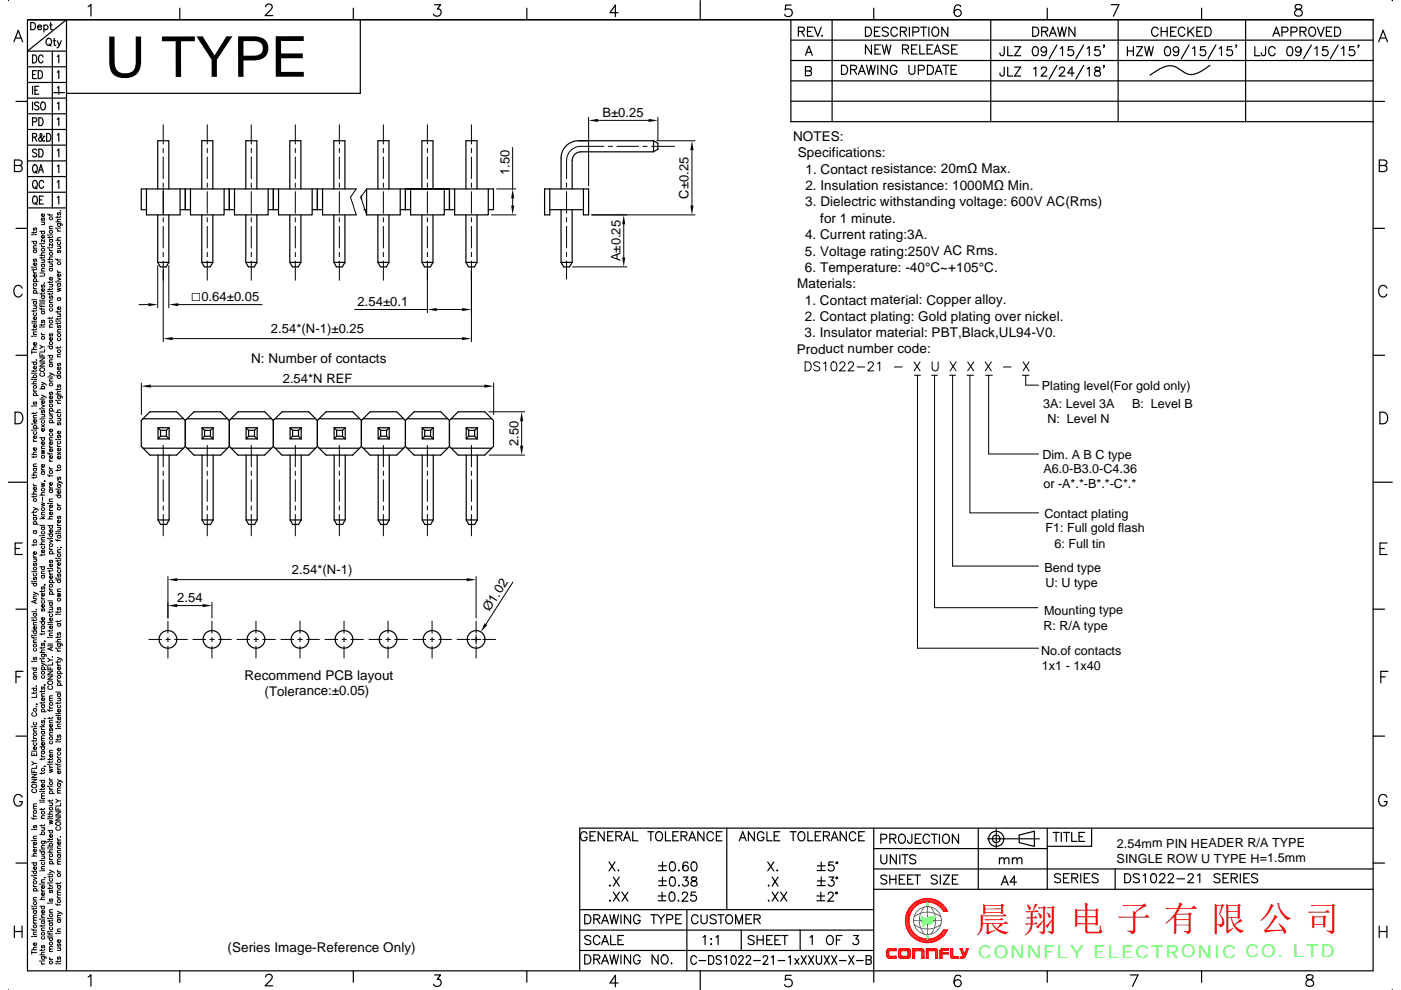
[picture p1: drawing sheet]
<svg xmlns="http://www.w3.org/2000/svg" width="297mm" height="210mm" viewBox="0 0 297 210" stroke-linecap="round" stroke-linejoin="round" font-family="sans-serif">
<defs><g id="words">
<text font-size="12" x="22.2" y="16.3">U TYPE</text>
<text font-size="7.4" fill="#f00" x="206.9" y="197.6">晨 翔 电 子 有 限 公 司</text>
<text font-size="3.7" x="40.5" y="63.9">□</text>
<text font-size="3.7" fill="#0f0" x="207.4" y="203.2">CONNFLY ELECTRONIC CO. LTD</text>
<g font-size="2.9">
<text x="168.1" y="29.9">NOTES:</text>
<text x="169.2" y="33.3">Specifications:</text>
<text x="170.7" y="40.3">2. Insulation resistance: 1000MΩ Min.</text>
<text x="170.8" y="36.8">1. Contact resistance: 20mΩ Max.</text>
<text x="170.7" y="43.8">3. Dielectric withstanding voltage: 600V AC(Rms)</text>
<text x="173.9" y="47.3">for 1 minute.</text>
<text x="170.7" y="50.7">4. Current rating:3A.</text>
<text x="170.7" y="57.7">6. Temperature: -40°C~+105°C.</text>
<text x="170.7" y="54.2">5. Voltage rating:250V AC Rms.</text>
<text x="169" y="61.2">Materials:</text>
<text x="170.6" y="64.6">1. Contact material: Copper alloy.</text>
<text x="170.6" y="71.5">3. Insulator material: PBT,Black,UL94-V0.</text>
<text x="170.6" y="68.1">2. Contact plating: Gold plating over nickel.</text>
<text x="53.3" y="77">N: Number of contacts</text>
<text x="169" y="75">Product number code:</text>
<text x="51.8" y="144.3">Recommend PCB layout</text>
<text x="48.3" y="201.9">(Series Image-Reference Only)</text>
</g>
<g font-size="2.8">
<text x="127.7" y="24.9">B±0.25</text>
<text x="108" y="37.2" transform="rotate(-90 108 37.2)">1.50</text>
<text x="146" y="42.2" transform="rotate(-90 146 42.2)">C±0.25</text>
<text x="131.6" y="55.4" transform="rotate(-90 131.6 55.4)">A±0.25</text>
<text x="42.7" y="63.9">0.64±0.05</text>
<text x="75.8" y="65">2.54±0.1</text>
<text x="57.4" y="70.6">2.54*(N-1)±0.25</text>
<text x="59.9" y="81.2">2.54*N REF</text>
<text x="109.9" y="94.6" transform="rotate(-90 109.9 94.6)">2.50</text>
<text x="61.9" y="121.7">2.54*(N-1)</text>
<text x="37.6" y="127.7">2.54</text>
<text x="103.8" y="129.8" transform="rotate(-57 103.8 129.8)">Ø1.02</text>
<text x="56.1" y="147.5">(Tolerance:±0.05)</text>
</g>
<g font-size="2.7">
<text x="220.9" y="82.8">Plating level(For gold only)</text>
<text x="221.2" y="86.6">3A: Level 3A</text>
<text x="222.1" y="89.8">N: Level N</text>
<text x="240" y="86.5">B: Level B</text>
<text x="221" y="97.4">Dim. A B C type</text>
<text x="221.2" y="100.4">A6.0-B3.0-C4.36</text>
<text x="221.2" y="103.6">or -A*.*-B*.*-C*.*</text>
<text x="221.4" y="109.9">Contact plating</text>
<text x="221.7" y="112.9">F1: Full gold flash</text>
<text x="223.6" y="116.3">6: Full tin</text>
<text x="221.4" y="121.3">Bend type</text>
<text x="221.7" y="124.6">U: U type</text>
<text x="221.4" y="130.4">Mounting type</text>
<text x="221.2" y="133.6">R: R/A type</text>
<text x="220.7" y="139">No.of contacts</text>
<text x="220.9" y="142.1">1x1 - 1x40</text>
<text x="236.8" y="179.8">2.54mm PIN HEADER R/A TYPE</text>
<text x="236.8" y="183">SINGLE ROW U TYPE H=1.5mm</text>
</g>
</g></defs>
<g fill="none" stroke="#000" stroke-width=".25">
<path d="M1.7 .1h.1M2.9 8.9l1-2.5 .9 2.5M3.3 8.1h1.1M11.4 19.6h2.3M18.7 1.4l.6-.5v2.5M38.1 1.7v2.5M56.3 1.4l.1-.3a.8 .8 0 0 1 1.1-.1 .56 .56 0 0 1 .1 .8l-1.4 1.5h1.6M74.9 1.7v2.5M92.1 1h1.3l-.7 .9a.82 .82 0 0 1 .8 1.1 .82 .82 0 0 1-1.4 .3l-.2-.3M111.7 1.7v2.5M131 2.7h-1.7l1.2-1.6v2.4M148.5 .1v4.1"/>
<path d="M167.7 12.8h123.4M167.7 8.5h123.4M167.7 17.2h123.4M167.7 1.1h-1.1l-.1 1a.86 .86 0 0 1 1.3 0 .86 .86 0 0 1-.2 1.3 .86 .86 0 0 1-1.3-.3M169.3 6.7l1.1-.1 .1-.3v-.3l-.4-.2h-.8v1.9M169.9 6.7l.6 1M170.8 11.7l.7-1.9 .7 1.9M171 11.1h1M171.2 6.7h.7M172.4 5.8h-1.2v1.9h1.2M172.7 5.8l.7 1.9 .7-1.9M174.3 7.5v.2l.1-.1"/>
<path d="M176.4 4.2v21.6M183.5 5.8h.6a1.03 1.03 0 0 1 .7 .9 1.03 1.03 0 0 1-.7 1h-.6zM184.8 9.5v2l-1.3-2v2M185.3 1.7v2.5M185.4 6.7h.7M185.5 10.4h.7M186.6 5.8h-1.2v1.9h1.2M186.7 9.5h-1.2v2h1.2M187 9.5l.5 2 .5-2 .4 2 .5-2M188.3 6a.73 .73 0 0 0-.7-.3 .73 .73 0 0 0-.6 .5l.2 .3 1 .4 .1 .5a.86 .86 0 0 1-1.3 0M190.2 6.2a.7 .7 0 0 0-.8-.4 .7 .7 0 0 0-.5 .7 .79 .79 0 0 0 .2 1 .79 .79 0 0 0 1.1-.1v-.2M190.9 6.7l1.1-.1 .2-.3-.1-.3-.4-.2h-.8v1.9"/>
<path d="M191.3 10.4h1.1l.2-.5-.4-.4h-.9v2M191.5 6.7l.7 1M192 10.4l.6 1.1M192.8 5.8v1.9M193.3 10.4h.7M193.5 6.8h.9a.51 .51 0 0 0 .5-.5 .51 .51 0 0 0-.5-.5h-.9v1.9M194.5 9.5h-1.2v2h1.2M195 9.5v2h1.1M195.2 5.8h1.3M195.8 5.8v1.9M196.6 10.4h.7M196.9 5.8v1.9"/>
<path d="M197.8 9.5h-1.2v2h1.2M197.9 5.8a.96 .96 0 0 1 1.1 .6 .96 .96 0 0 1-.3 1.2 .91 .91 0 0 1-1.1-.4 .91 .91 0 0 1 .2-1.2zM198 11.5l.8-2 .7 2M198.3 10.8h.9M201 5.8v1.9l-1.3-1.9v1.9M201.1 9.8a.73 .73 0 0 0-.7-.3 .73 .73 0 0 0-.5 .5l.1 .3 1 .3 .1 .6a.86 .86 0 0 1-1.2 0M201.8 10.4h.7M203 9.5h-1.2v2h1.2M203.7 1.4a.69 .69 0 0 0-1.1-.2 1.46 1.46 0 0 0 .4 2.3 .76 .76 0 0 0 .8-.7 .76 .76 0 0 0-.7-.8 .76 .76 0 0 0-.8 .7M210.1 4.2v21.6M212.9 9.9l-.1 1.7-.2 .2-.4-.1-.2-.5M213.7 9.9v1.9h1.1"/>
<path d="M215.1 9.9h1.3l-1.3 1.9h1.3M218.9 5.8h.7a1.03 1.03 0 0 1 .6 .9 1.03 1.03 0 0 1-.6 1h-.7zM219.1 10a.62 .62 0 0 1 1 .3 1.62 1.62 0 0 1-.2 1.4 .63 .63 0 0 1-.9-.2 1.51 1.51 0 0 1 .1-1.5zM220.9 6.7l1.1-.1 .1-.3v-.3l-.4-.2h-.8v1.9M221.5 6.7l.6 1M221.9 10.5a.6 .6 0 0 1-.8 .5 .6 .6 0 0 1-.3-.9 .6 .6 0 0 1 1 .1 1.78 1.78 0 0 1-.2 1.5 .57 .57 0 0 1-.8-.2M222 1.7v2.5M222.5 7.7l.7-1.9 .8 1.9M222.8 7.1h.9M224.1 9.5l-1.7 3M224.2 5.8l.5 1.9 .5-1.9 .4 1.9 .5-1.9M224.8 10.3l.5-.4v1.9"/>
<path d="M227.5 9.9h-1v.8a.68 .68 0 0 1 1 0 .68 .68 0 0 1-.1 1 .68 .68 0 0 1-1-.2M227.9 5.8v1.9l-1.3-1.9v1.9M229.8 9.5l-1.7 3M230.5 10.3l.4-.4v1.9M233.2 9.9h-1l-.1 .8a.68 .68 0 0 1 1.1 0 .68 .68 0 0 1-.2 1 .68 .68 0 0 1-.9-.2M234.1 9.6h-.1h.1l-.1 .5M235.6 1h1.6l-1.1 2.4M237.1 4.2v21.6M245.5 6.2a.71 .71 0 0 0-.8-.4 .71 .71 0 0 0-.5 .7 .8 .8 0 0 0 .2 1 .8 .8 0 0 0 1-.1l.1-.2M246.2 6.7h1.3M246.2 5.8v1.9M247.5 5.8v1.9"/>
<path d="M248.2 6.7h.7M249.4 5.8h-1.2v1.9h1.2M251.2 6.2a.71 .71 0 0 0-.8-.4 .71 .71 0 0 0-.6 .7 .8 .8 0 0 0 .3 1 .8 .8 0 0 0 1-.1l.1-.2M251.9 5.8v1.9M252.3 6.6l.8 1.1M253.1 5.8l-1.2 1.3M253.8 6.7h.7M254.8 1.7v2.5M255 5.8h-1.2v1.9h1.2M255.5 5.8h.7a1.03 1.03 0 0 1 .6 .9 1.03 1.03 0 0 1-.6 1h-.7zM264.1 4.2v21.6M269.9 7.7l.7-1.9 .7 1.9"/>
<path d="M270.2 7.1h.9M271.8 6.8h.8a.51 .51 0 0 0 .5-.5 .51 .51 0 0 0-.5-.5h-.8v1.9M273.7 6.8h.8l.5-.4a.5 .5 0 0 0-.5-.6h-.8v1.9M274.7 1.1a.49 .49 0 0 0 .2 .8 1 1 0 0 1 1.2 1 .85 .85 0 0 1-1 .5 .85 .85 0 0 1-.6-.8 1.43 1.43 0 0 1 1.4-.8l.1-.5a.91 .91 0 0 0-1.3-.2zM275.6 6.7l1.1-.1 .2-.5-.4-.3h-.9v1.9M276.3 6.7l.6 1M277.6 6a.8 .8 0 0 1 1.1-.1 .8 .8 0 0 1 .2 1 .73 .73 0 0 1-.7 .8 .73 .73 0 0 1-.7-.8zM279.3 5.8l.7 1.9 .8-1.9M281.2 6.7h.8M282.4 5.8h-1.2v1.9h1.2M283 5.8h.6a1.02 1.02 0 0 1 .7 .9 1.02 1.02 0 0 1-.7 1h-.6zM291.1 4.2h-285.3h285.3"/>
<path d="M291.1 4.2v201.7h-285.3v-201.7M292.3 8.9l.9-2.5 1 2.5M292.7 8.1h1.1M3.1 35.1h1a.65 .65 0 0 1 .6 .6 .65 .65 0 0 1-.6 .7h-1v-2.5l1.4 .2a.56 .56 0 0 1 0 .9l-.4 .1M3.4 21.5h2.4M167.7 25.8h123.4M167.7 21.5h123.4M291.1 21.5h2.5M292.4 35.1h1.1a.65 .65 0 0 1 .6 .6 .65 .65 0 0 1-.6 .7h-1.1v-2.5l1.4 .2a.56 .56 0 0 1 0 .9l-.3 .1M3.4 48.4h2.4M291.1 48.4h2.5M3.4 75.4h2.4"/>
<path d="M4.7 61.1a.91 .91 0 0 0-1-.6 .91 .91 0 0 0-.8 1 1.06 1.06 0 0 0 .3 1.1 1.06 1.06 0 0 0 1.1 .3l.4-.5M291.1 75.4h2.5M294 61.1a.9 .9 0 0 0-1-.6 .9 .9 0 0 0-.7 1 1.06 1.06 0 0 0 .3 1.1 1.06 1.06 0 0 0 1.1 .3l.3-.5M3.2 87.4h.8a1.32 1.32 0 0 1 .9 1.3 1.32 1.32 0 0 1-.9 1.2h-.8zM292.6 87.4h.8a1.32 1.32 0 0 1 .8 1.3 1.32 1.32 0 0 1-.8 1.2h-.8zM1.8 102.3h4M3.2 116.3h.9M4.7 115.2h-1.5v2.4h1.5M291.1 102.3h4.1M292.6 116.3h.9M294.1 115.2h-1.5v2.4h1.5M3.4 129.2h2.4"/>
<path d="M291.1 129.2h2.5M3.4 156.1h2.4M3.4 143.6h.9M4.9 142.4h-1.5v2.4M291.1 156.1h2.5M292.8 143.6h.9M294.3 142.4h-1.5v2.4M4.7 169.1a.91 .91 0 0 0-1-.6 .91 .91 0 0 0-.8 .9 1.07 1.07 0 0 0 .3 1.2 1.07 1.07 0 0 0 1.1 .2l.4-.4v-.4h-.6M124.5 176.9a.71 .71 0 0 0-.8-.5 .71 .71 0 0 0-.6 .8 .79 .79 0 0 0 .2 1 .79 .79 0 0 0 1.1-.1l.1-.5h-.5M125.1 177.3h.7M126.3 176.4h-1.2v1.9h1.2M128.1 176.4v1.9l-1.3-1.9v1.9"/>
<path d="M128.8 177.3h.8M130 176.4h-1.2v1.9h1.2M130.6 177.3l1.1-.1 .2-.4-.5-.4h-.8v1.9M131.2 177.3l.7 1M132.2 178.3l.7-1.9 .8 1.9M132.5 177.7h.9M134.2 176.4v1.9h1.1M137.4 176.4h1.2M138 176.4v1.9M139.2 176.7a.8 .8 0 0 1 1-.1 .8 .8 0 0 1 .3 1 .73 .73 0 0 1-.8 .8 .73 .73 0 0 1-.7-.8zM141.1 176.4v1.9h1.1M142.7 177.3h.7"/>
<path d="M143.8 176.4h-1.1v1.9h1.1M144.4 177.3l1.1-.1 .2-.2-.1-.4-.4-.2h-.8v1.9M145 177.3l.7 1M146.1 178.3l.7-1.9 .7 1.9M146.3 177.7h.9M149.2 176.4v1.9l-1.2-1.9v1.9M151.3 176.9a.71 .71 0 0 0-.9-.5 .71 .71 0 0 0-.5 .8 .8 .8 0 0 0 .2 1 .8 .8 0 0 0 1.1-.1l.1-.2M151.9 177.3h.7M153.1 176.4h-1.2v1.9h1.2M154.1 175.6v17.3M156.7 178.3l.8-1.9 .7 1.9M157 177.7h.9"/>
<path d="M159.9 176.4v1.9l-1.2-1.9v1.9M161.9 176.9a.7 .7 0 0 0-.8-.5 .7 .7 0 0 0-.5 .8 .79 .79 0 0 0 .2 1 .79 .79 0 0 0 1.1-.1v-.5h-.4M162.6 176.4v1.9h1.1M164.1 177.3h.8M165.3 176.4h-1.2v1.9h1.2M167.5 176.4h1.3M168.2 176.4v1.9M169.5 176.5a.93 .93 0 0 1 1.1 .4 .93 .93 0 0 1-.1 1.2 .79 .79 0 0 1-1.1 .1 .79 .79 0 0 1-.2-1zM171.3 176.4v1.9h1.1M172.8 177.3h.8M174 176.4h-1.2v1.9h1.2M174.6 177.3l1.1-.1 .2-.2-.1-.4-.4-.2h-.8v1.9"/>
<path d="M175.2 177.3l.7 1M176.2 178.3l.8-1.9 .7 1.9M176.5 177.7h.9M179.4 176.4v1.9l-1.3-1.9v1.9M181.4 176.9a.71 .71 0 0 0-.8-.5 .71 .71 0 0 0-.5 .8 .8 .8 0 0 0 .2 1 .8 .8 0 0 0 1.1-.1v-.2M182.1 177.3h.7M183.3 176.4h-1.2v1.9h1.2M185.3 175.6v32.8M185.3 180h36.7M186.8 178h.8a.51 .51 0 0 0 .4-.6 .51 .51 0 0 0-.4-.5h-.8v2M188.7 177.9l1.1-.1 .1-.3v-.4l-.4-.2h-.8v2M189.3 177.9l.6 1"/>
<path d="M190.7 177.2a.71 .71 0 0 1 .8-.2 .71 .71 0 0 1 .5 .7 .85 .85 0 0 1-.2 .9 .85 .85 0 0 1-.9 .2 1.23 1.23 0 0 1-.2-1.6zM193.3 176.9l-.1 1.8-.2 .2-.4-.1-.2-.6M194.1 177.9h.7M195.3 176.9h-1.2v2h1.2M197.1 177.4a.71 .71 0 0 0-.8-.5 .71 .71 0 0 0-.6 .8v.4a.71 .71 0 0 0 .6 .8 .71 .71 0 0 0 .8-.5M197.4 176.9h1.3M198.1 176.9v2M199.2 176.9v2M200 177.2a.71 .71 0 0 1 .8-.2 .71 .71 0 0 1 .5 .7 .85 .85 0 0 1-.2 .9 .85 .85 0 0 1-.9 .2 1.23 1.23 0 0 1-.2-1.6zM203.2 176.9v2l-1.3-2v2M207.4 175.6v13M216.1 177.1l3.2-.8v3.2l-3.2-.8z"/>
<path d="M222 175.6v13M223.3 176.6h1.3M223.9 176.6v1.9M225 176.6v1.9M225.5 176.6h1.3M226.1 176.6v1.9M227.2 176.6v1.9h1.1M228.8 177.5h.7M230 176.6h-1.2v1.9h1.2M231.4 175.6v3.9h-9.4M291.1 175.6h-168.2v30.3M294 169.1a.9 .9 0 0 0-1-.6 .9 .9 0 0 0-.7 .9 1.07 1.07 0 0 0 .2 1.2 1.07 1.07 0 0 0 1.2 .2l.3-.4v-.4h-.5"/>
<path d="M3 196.4v2.5M3 197.6h1.7M3.4 183.1h2.4M4.7 196.4v2.5M122.9 192.9h62.4M122.9 197.3h62.4M124 194h.6a1.02 1.02 0 0 1 .7 1 1.02 1.02 0 0 1-.7 .9h-.6zM125.3 198.7a.73 .73 0 0 0-.7-.3 .73 .73 0 0 0-.6 .5l.2 .3 .9 .3 .2 .6a.86 .86 0 0 1-1.3 0M125.9 194.9l1.1-.1 .2-.4-.5-.4h-.8v1.9M126.5 194.9l.7 1M127.2 198.9a.71 .71 0 0 0-.8-.5 .71 .71 0 0 0-.6 .8 .85 .85 0 0 0 .2 .9 .85 .85 0 0 0 .9 .2l.3-.4M127.6 195.9l.7-1.9 .7 1.9"/>
<path d="M127.8 195.3h.9M127.8 199.7h.9M129.1 182.8l1.3 1.9M129.2 187.8h.2zM129.2 191.1h.2zM129.3 194l.5 1.9 .4-1.9 .5 1.9 .4-1.9M129.5 198.4v1.9h1.1M130 186l1.3 1.9M130 189.2l1.3 1.9M130.4 182.8l-1.3 1.9M131 199.4h.8M131 184.6h.2z"/>
<path d="M131.3 186l-1.3 1.9M131.3 189.2l-1.3 1.9M131.7 194v1.9M131.9 189.2l1.2 1.9M132.2 198.4h-1.2v1.9h1.2M133.1 189.2l-1.2 1.9M133.7 194v1.9l-1.3-1.9v1.9M135.7 194.5a.71 .71 0 0 0-.8-.5 .71 .71 0 0 0-.6 .7 .84 .84 0 0 0 .2 1 .84 .84 0 0 0 .9 .1l.3-.3v-.3h-.5M138 194h1.3M138.6 194v1.9M139.4 194l.8 .9v1M139.6 190h1.6"/>
<path d="M139.6 191.1h1.6M139.6 183.6h1.7M139.6 184.6h1.7M139.6 186.8h1.7M139.6 187.8h1.7M140.4 189.2v1.7M140.5 182.8v1.7M140.5 186v1.7M140.9 194l-.7 .9M141.4 195l1.1-.1 .1-.2v-.5l-.4-.2h-.8v1.9M142.1 189.3a.6 .6 0 0 1 .9 .3 1.62 1.62 0 0 1-.2 1.5 .63 .63 0 0 1-.9-.3 1.6 1.6 0 0 1 .2-1.5zM142.2 182.9a.63 .63 0 0 1 .9 .3 .96 .96 0 0 1-.6 1.5 1.21 1.21 0 0 1-.3-1.8z"/>
<path d="M142.2 186.1a.63 .63 0 0 1 .9 .3 .99 .99 0 0 1-.6 1.5 1.24 1.24 0 0 1-.3-1.8zM143.3 194.9h.7M143.8 184.6h.2zM143.8 187.8h.2zM143.8 191v.1zM144.5 194h-1.2v1.9h1.2M144.7 189.7l.3-.5 .7 .2a.58 .58 0 0 1-.2 .8l-.9 .9h1.3M144.8 186h1.1l-.6 .8a.64 .64 0 0 1 .6 .6 .64 .64 0 0 1-.5 .6 .64 .64 0 0 1-.7-.4M145.6 192.9v13M145.9 183.1a.57 .57 0 0 0-.9-.2 1.48 1.48 0 0 0 0 1.7 .59 .59 0 0 0 .9-.2 .59 .59 0 0 0-.4-.8 .59 .59 0 0 0-.7 .5M146.7 186.1a.41 .41 0 0 0 .2 .7 .71 .71 0 0 1 .7 .2 .71 .71 0 0 1 .1 .8 .68 .68 0 0 1-.8 .1 .68 .68 0 0 1-.4-.6 1.1 1.1 0 0 1 1.1-.6l.1-.4a.72 .72 0 0 0-1-.2zM146.8 182.9a.63 .63 0 0 1 .9 .3 .96 .96 0 0 1-.7 1.5 1.21 1.21 0 0 1-.2-1.8z"/>
<path d="M147.5 189.2h-.9l-.1 .8a.68 .68 0 0 1 1 0 .68 .68 0 0 1-.1 1 .68 .68 0 0 1-1-.2M148 194.5a.71 .71 0 0 0-.8-.5 .71 .71 0 0 0-.6 .7v.5a.71 .71 0 0 0 .6 .7 .71 .71 0 0 0 .8-.4M148.6 194v1.4a.66 .66 0 0 0 .7 .5 .66 .66 0 0 0 .6-.5v-1.4M149.1 198.8l.4-.4v1.9M150.7 199.2h.2zM151.8 198.8l.5-.4v1.9M151.8 194.3a.74 .74 0 0 0-1.2 .2l.1 .2 1 .4 .1 .6a.86 .86 0 0 1-1.2 0M152.2 194h1.3M152.8 194v1.9M154 194.3a.71 .71 0 0 1 .8-.3 .71 .71 0 0 1 .5 .7 .85 .85 0 0 1-.2 1 .85 .85 0 0 1-.9 .1 1.21 1.21 0 0 1-.2-1.5zM156 195.9v-1.9l.7 1.9 .7-1.9v1.9M157.2 197.3v4.3"/>
<path d="M158.2 194.9h.7M159.3 194h-1.1v1.9h1.1M159.9 194.9l1.1-.1 .2-.4-.5-.4h-.8v1.9M159.9 198.7a.71 .71 0 0 0-.7-.3 .71 .71 0 0 0-.6 .5l.2 .3 .9 .3a.47 .47 0 0 1 0 .8 .89 .89 0 0 1-1.1-.2M160.5 199.4h1.3M160.5 194.9l.7 1M160.5 198.4v1.9M161.8 198.4v1.9M162.6 199.4h.7M162.8 182.8l1.3 1.9M162.9 187.8h.1zM163 191v.1z"/>
<path d="M163.7 186l1.3 1.9M163.7 189.2l1.3 1.9M163.7 198.4h-1.1v1.9h1.1M164.1 182.8l-1.3 1.9M164.3 199.4h.7M164.7 184.6h.2zM165 186l-1.3 1.9M165 189.2l-1.3 1.9M165.5 198.4h-1.2v1.9h1.2M165.5 189.2l1.3 1.9M165.8 198.4h1.2M166.4 198.4v1.9"/>
<path d="M166.8 189.2l-1.3 1.9M169.7 197.3v4.3M171.7 198.8l.5-.4v1.9M173.2 190h1.7M173.2 191.1h1.7M173.3 183.6h1.6M173.3 184.6h1.6M173.3 186.8h1.6M173.3 187.8h1.6M174 189.2v1.7M174.1 182.8v1.7M174.1 186v1.7"/>
<path d="M175.4 198.7a.7 .7 0 0 1 .8-.2 .7 .7 0 0 1 .5 .7 .83 .83 0 0 1-.2 .9 .83 .83 0 0 1-.9 .2l-.2-.2a1.21 1.21 0 0 1 0-1.4zM175.6 189.7l.4-.5 .6 .2a.61 .61 0 0 1-.2 .8l-.9 .9h1.3M175.8 186h1l-.6 .8a.64 .64 0 0 1 .6 .9 .64 .64 0 0 1-1.1 .1l-.1-.2M176.7 182.8h-.9l-.1 .8a.68 .68 0 0 1 1 0 .68 .68 0 0 1-.1 1.1 .68 .68 0 0 1-1-.3M177.3 199.4h.8M178.5 198.4h-1.2v1.9M181 198.4h1l-.6 .8a.64 .64 0 0 1 .5 1 .64 .64 0 0 1-1.1-.2M185.3 184.3h105.8M185.3 188.6h105.8M186.8 181.3v1.4a.64 .64 0 0 0 .6 .5 .64 .64 0 0 0 .6-.5v-1.4M188 185.9a.71 .71 0 0 0-.7-.3 .71 .71 0 0 0-.5 .5l.1 .2 .8 .3a.44 .44 0 0 1 .3 .4 .44 .44 0 0 1-.2 .4 .83 .83 0 0 1-1-.2M188.7 185.6v1.9"/>
<path d="M188.7 186.5h1.2M189.9 185.6v1.9M190 181.3v1.9l-1.2-1.9v1.9M190.7 186.5h.7M190.8 181.3v1.9M191.2 181.3h1.3M191.9 181.3v1.9M191.9 185.6h-1.2v1.9h1.2M192.4 186.5h.7M193.6 185.6h-1.2v1.9h1.2M193.9 185.6h1.3M194.2 181.6a.73 .73 0 0 0-.7-.3 .73 .73 0 0 0-.6 .5l.2 .2 .9 .4 .2 .6a.86 .86 0 0 1-1.3 0"/>
<path d="M194.5 185.6v1.9M198.7 185.9a.73 .73 0 0 0-.7-.3 .73 .73 0 0 0-.6 .5l.2 .2 .9 .4 .2 .5a.86 .86 0 0 1-1.3 0M199.4 185.6v1.9M200 185.6h1.3l-1.3 1.9h1.3M201.9 186.5h.8M203.1 185.6h-1.2v1.9h1.2M211.9 182.3l.5-.4 .4 .1 .1 1.2M211.9 181.9v1.3M212.3 187.7l.7-1.9 .8 1.9M212.6 187.1h.9M212.9 182.3l.5-.4 .4 .1 .1 1.2M214.7 182.3l.4-.4 .5 .1v1.2"/>
<path d="M214.7 181.9v1.3M215.5 187.1h-1.4l1-1.3v1.9M215.6 182.3l.5-.4 .5 .1 .1 1.2M224.9 185.6a.72 .72 0 0 0-.7-.3 .72 .72 0 0 0-.6 .5l.2 .2 .9 .4a.47 .47 0 0 1 0 .7 .89 .89 0 0 1-1.1-.1M225.5 186.2h.7M226.7 185.3h-1.2v1.9h1.2M227.2 186.2l1.1-.1 .2-.2-.1-.4-.4-.2h-.8v1.9M227.9 186.2l.6 1M229.2 185.3v1.9M229.9 186.2h.7M231.1 185.3h-1.2v1.9h1.2M232.8 185.6a.72 .72 0 0 0-.7-.3 .72 .72 0 0 0-.6 .5l.2 .2 .9 .4a.47 .47 0 0 1 0 .7 .89 .89 0 0 1-1.1-.1"/>
<path d="M236.4 184.3v4.3M238.5 185.3h.6a1.02 1.02 0 0 1 .7 1 1.02 1.02 0 0 1-.7 .9h-.6zM241.6 185.6a.74 .74 0 0 0-1.3 .2l.3 .3 .8 .3 .2 .6a.86 .86 0 0 1-1.3 0M242.4 185.7l.4-.4v1.9M244.2 185.4a.63 .63 0 0 1 .9 .3 1.27 1.27 0 0 1-.4 1.5h-.2a1.22 1.22 0 0 1-.3-1.8zM245.9 185.8l.1-.3 .2-.2 .7 .2a.57 .57 0 0 1-.2 .8l-.9 .9h1.3M247.7 185.8l.1-.3 .3-.2 .6 .2a.61 .61 0 0 1-.2 .8l-.9 .9h1.3M249.5 186.4h1.7M251.9 185.8l.1-.3 .3-.2 .6 .2a.61 .61 0 0 1-.2 .8l-.9 .9h1.3M253.9 185.7l.5-.4v1.9M258.7 185.6a.74 .74 0 0 0-1.3 .2l.2 .2 .9 .4 .2 .6a.86 .86 0 0 1-1.3 0M259.3 186.2h.8"/>
<path d="M260.5 185.3h-1.2v1.9h1.2M261 186.2l1.1-.1 .2-.4-.4-.4h-.9v1.9M261.7 186.2l.6 1M263 185.3v1.9M263.7 186.2h.7M264.9 185.3h-1.2v1.9h1.2M266.6 185.6a.74 .74 0 0 0-1.3 .2l.2 .2 .9 .4 .2 .6a.86 .86 0 0 1-1.3 0M291.1 183.1h2.5M292.4 197.6h1.6M292.4 196.4v2.5M294 196.4v2.5M18.7 207.2l.6-.5v2.5"/>
<path d="M38.1 205.9v2.5M56.3 207.2l.1-.3 .4-.2 .7 .1a.53 .53 0 0 1 .1 .8l-1.4 1.5h1.6M74.9 205.9v2.5M92.1 206.8h1.3l-.7 .9a.78 .78 0 0 1 .9 .9 .78 .78 0 0 1-1.1 .6l-.4-.1-.2-.3M111.7 205.9v2.5M122.9 201.6h62.4M124 202.5h.6a1.03 1.03 0 0 1 .7 1 1.03 1.03 0 0 1-.7 1h-.6zM125.9 203.4h1.1l.2-.5-.5-.4h-.8v2M126.5 203.4l.7 1.1M127.6 200.3l.7-1.9 .7 1.9M127.6 204.5l.7-2 .7 2M127.8 203.8h.9"/>
<path d="M129.3 202.5l.5 2 .4-2 .5 2 .4-2M131 208.5h-1.7l1.2-1.6v2.4M131.7 202.5v2M133.7 202.5v2l-1.3-2v2M135.7 203a.71 .71 0 0 0-.8-.5 .71 .71 0 0 0-.6 .8 .79 .79 0 0 0 .3 1 .79 .79 0 0 0 1-.1l.1-.5h-.5M139.5 202.5v2l-1.2-2v2M140.4 202.8a.8 .8 0 0 1 1-.1 .8 .8 0 0 1 .2 1 .74 .74 0 0 1-.7 .8 .74 .74 0 0 1-.7-.8zM142.4 204.3v.2zM147.7 203.1a.61 .61 0 0 0-.8-.4 .61 .61 0 0 0-.4 .7v.4a.61 .61 0 0 0 .4 .7 .61 .61 0 0 0 .8-.4M148.2 203.7h1.4M148.5 205.9v4.1M150.2 202.7a.98 .98 0 0 1 1.1 .5 .98 .98 0 0 1-.3 1.2l-.8 .1z"/>
<path d="M150.7 200.3h.2zM152.9 203a.6 .6 0 0 0-.6-.3 .6 .6 0 0 0-.5 .4l.2 .3 .8 .3a.45 .45 0 0 1 .1 .5 .45 .45 0 0 1-.4 .3h-.3l-.4-.2M153.6 203l.4-.3v1.8M155.2 202.8a.52 .52 0 0 1 .8 .2l.1 .5a.81 .81 0 0 1-.7 1 1.28 1.28 0 0 1-.2-1.7zM156.6 203.1l.2-.3 .5-.1 .2 .2 .1 .3-1.1 1.3h1.1M158.2 203.1l.2-.3 .4-.1 .3 .2 .1 .3-1.1 1.3h1.1M159.8 203.7h1.4M161.8 203.1l.2-.3 .5-.1 .2 .2 .1 .3-1 1.3h1.1M163.6 203l.4-.3v1.8M165 203.7h1.4M167.2 203l.4-.3v1.8M167.7 206.9h-1.1l-.1 1a.86 .86 0 0 1 1.3 0 .86 .86 0 0 1-.2 1.3 .86 .86 0 0 1-1.3-.4"/>
<path d="M168.5 203.3l.9 1.2M169.4 203.3l-.9 1.2M169.9 202.7l1.1 1.8M171 202.7l-1.1 1.8M171.4 202.7l1.1 1.8M172.5 202.7l-1.1 1.8M173.1 202.7v1.3a.55 .55 0 0 0 .5 .5 .55 .55 0 0 0 .6-.5v-1.3M174.8 202.7l1.1 1.8M175.9 202.7l-1.1 1.8M176.3 202.7l1.1 1.8M177.4 202.7l-1.1 1.8M178 203.7h1.4"/>
<path d="M179.9 202.7l1.1 1.8M181 202.7l-1.1 1.8M181.6 203.7h1.4M183.6 203.6h.7a.49 .49 0 0 1 .5 .5 .49 .49 0 0 1-.5 .4h-.7v-1.8l1 .1 .1 .4-.4 .4M203.7 207.2a.73 .73 0 0 0-1.1-.2 1.86 1.86 0 0 0 0 2.2 .76 .76 0 0 0 1.2-.4 .76 .76 0 0 0-.6-1 .76 .76 0 0 0-.9 .7M222 205.9v2.5M239.6 206.8h1.7l-1.2 2.4M254.8 205.9v2.5M277.1 206.9a.49 .49 0 0 0 .2 .8 .9 .9 0 0 1 1 .3 .9 .9 0 0 1 .1 1 .86 .86 0 0 1-1 .2 .86 .86 0 0 1-.5-.8 1.1 1.1 0 0 1 1.1-.7 .52 .52 0 0 0 .3-.8zM295.2 210h.1"/>
<circle cx="211.2" cy="177.9" r="1.61"/>
<circle cx="211.2" cy="177.9" r=".81"/>
<circle cx="177.3" cy="189.4" r=".18"/>
<circle cx="177.4" cy="183" r=".18"/>
<circle cx="177.4" cy="186.2" r=".18"/>
</g>
<g fill="none" stroke="#000" stroke-width=".21">
<path d="M209.3 177.9h.5M209.9 177.9h.8M210.7 177.9h.2M211 177.9h.8M211.2 175.8v2.9M211.2 178.7v.2M211.2 179v.8M211.2 179.8v.2M211.8 177.9h2.9M214.8 177.9h.2M215 177.9h.8M215.9 177.9h2.8"/>
<path d="M218.8 177.9h.2M219.1 177.9h.7M219.9 177.9h.2M220.2 177.9h.2"/>
</g>
<g fill="#f00">
<path d="M192 195l.1 1.2z"/>
<path d="M192.1 194.3v1.9z"/>
</g>
<path d="M192.1 193.7v3.1M192.7 192.8v5" fill="none" stroke="#f00" stroke-width=".21"/>
<path d="M192.3 193.2v4.1" fill="none" stroke="#f00" stroke-width=".25"/>
<path d="M192.6 192.8v5" fill="none" stroke="#f00" stroke-width=".23"/>
<path d="M192.7 192.7v2z" fill="#f00"/>
<path d="M192.8 195.8v2.1" fill="none" stroke="#f00" stroke-width=".21"/>
<g fill="#f00">
<path d="M192.7 192.7v2z"/>
<path d="M192.8 192.6v2z"/>
</g>
<path d="M192.8 195.9v2.1" fill="none" stroke="#f00" stroke-width=".21"/>
<g fill="#f00">
<path d="M192.8 192.6v2z"/>
<path d="M192.9 192.5v1.6z"/>
<path d="M192.9 196.4l.2 1.9-.2-.3z"/>
<path d="M192.9 196.4l.2 .5v1.4z"/>
<path d="M192.9 192.5l.2 1.1-.2 .5z"/>
<path d="M193.1 192.2v1.4l-.2-1.1z"/>
<path d="M193.1 196.9v1.5z"/>
<path d="M193.1 192.2v1.4z"/>
<path d="M193.1 192.2v1.2z"/>
<path d="M193.1 197.1l.3 1.5-.3-.2z"/>
<path d="M193.1 197.1l.3 .3v1.2z"/>
<path d="M193.1 192.2l.3 .9-.3 .3z"/>
<path d="M193.1 192.2l.3-.3v1.2z"/>
<path d="M193.4 197.4l.2 1.4-.2-.2z"/>
<path d="M193.4 197.4l.2 .3v1.1z"/>
<path d="M193.4 191.9l.2 .9-.2 .3z"/>
<path d="M193.4 191.9l.2-.2v1.1z"/>
<path d="M193.6 197.7l.1 1.2z"/>
<path d="M193.6 191.7v1.1z"/>
<path d="M193.6 191.7l.1-.1v1z"/>
<path d="M193.7 197.9l.4 1.3-.4-.3z"/>
<path d="M193.7 197.9l.4 .4v.9z"/>
<path d="M193.7 191.6l.4 .7-.4 .3z"/>
<path d="M193.7 191.6l.4-.2v.9z"/>
<path d="M194.1 198.3v.9z"/>
<path d="M194.1 191.4v.9z"/>
<path d="M194.1 191.4v.8z"/>
<path d="M194.1 198.3l.5 1.2-.5-.3z"/>
<path d="M194.1 198.3l.5 .3v.9z"/>
<path d="M194.1 191.3l.5 .6-.5 .3z"/>
<path d="M194.1 191.3l.5-.2v.8z"/>
<path d="M194.6 198.6v.9z"/>
<path d="M194.6 191.1v.8z"/>
<path d="M194.6 198.6l.5 1.1-.5-.2z"/>
<path d="M194.6 198.6l.5 .3v.8z"/>
<path d="M194.6 191l.5 .6-.5 .3z"/>
<path d="M194.6 191l.5-.2v.8z"/>
<path d="M195.1 198.9l.1 .8z"/>
<path d="M195.1 190.8v.8z"/>
<path d="M195.1 190.8h.1v.8z"/>
<path d="M195.2 198.9l.4 .9-.4-.1z"/>
<path d="M195.2 198.9l.4 .2v.7z"/>
<path d="M195.2 190.8l.4 .6-.4 .2z"/>
<path d="M195.2 190.8l.4-.1v.7z"/>
<path d="M195.6 199.1l.2 .8-.2-.1z"/>
<path d="M195.6 199.1h.2v.8z"/>
<path d="M195.6 190.7l.2 .7h-.2z"/>
<path d="M195.6 190.7h.2v.7z"/>
<path d="M195.8 199.1l.4 .8h-.4z"/>
<path d="M195.8 199.1l.4 .1v.7z"/>
<path d="M195.8 190.7l.4 .6-.4 .1z"/>
<path d="M195.8 190.7l.4-.1v.7z"/>
<path d="M196.2 199.2l.2 .7h-.2z"/>
<path d="M196.2 199.2h.2v.7z"/>
<path d="M196.2 190.6l.2 .7h-.2z"/>
<path d="M196.2 190.6h.2v.7z"/>
<path d="M196.4 199.2l.4 .7h-.4z"/>
<path d="M196.4 199.2h.4v.7z"/>
<path d="M196.4 190.6l.4 .7h-.4z"/>
<path d="M196.4 190.6h.4v.7z"/>
<path d="M196.8 199.2l.2 .7h-.2z"/>
<path d="M196.8 199.2h.2v.7z"/>
<path d="M196.8 190.6l.2 .7h-.2z"/>
<path d="M196.8 190.6h.2v.7z"/>
<path d="M197 199.2l.3 .7h-.3z"/>
<path d="M197 199.2l.3-.1v.8z"/>
<path d="M197 190.6l.3 .8-.3-.1z"/>
<path d="M197 190.6h.3v.8z"/>
<path d="M197.3 199.1l.3 .7-.3 .1z"/>
<path d="M197.3 199.1h.3v.7z"/>
<path d="M197.3 190.6l.3 .8h-.3z"/>
<path d="M197.3 190.6l.3 .1v.7z"/>
<path d="M197.6 199.1l.3 .7h-.3z"/>
<path d="M197.6 199.1l.3-.1v.8z"/>
<path d="M197.6 190.7l.3 .8-.3-.1z"/>
<path d="M197.6 190.7l.3 .1v.7z"/>
<path d="M197.9 199l.3 .7-.3 .1z"/>
<path d="M197.9 199l.3-.1v.8z"/>
<path d="M197.9 190.8l.3 .9-.3-.2z"/>
<path d="M197.9 190.8h.3v.9z"/>
<path d="M198.2 198.9l.2 .7-.2 .1z"/>
<path d="M198.2 198.9l.2-.1v.8z"/>
<path d="M198.2 190.8l.2 .9h-.2z"/>
<path d="M198.2 190.8l.2 .1v.8z"/>
<path d="M198.4 198.8l.4 .6-.4 .2z"/>
<path d="M198.4 198.8l.4-.2v.8z"/>
<path d="M198.4 190.9l.4 1-.4-.2z"/>
<path d="M198.4 190.9l.4 .2v.8z"/>
<path d="M198.8 198.6v.8z"/>
<path d="M198.8 198.6l.1-.1v.9z"/>
<path d="M198.8 191.1l.1 .9z"/>
<path d="M198.9 198.5l.4 .6-.4 .3z"/>
<path d="M198.9 198.5l.4-.3v.9z"/>
<path d="M198.9 191.2l.4 1.1-.4-.3z"/>
<path d="M198.9 191.2l.4 .2v.9z"/>
<path d="M199.3 198.2v.9z"/>
<path d="M199.3 198.1v1z"/>
<path d="M199.3 191.4v1z"/>
<path d="M199.3 198.1l.4 .7-.4 .3z"/>
<path d="M199.7 197.7v1.1l-.4-.7z"/>
<path d="M199.3 191.4l.4 1.4-.4-.4z"/>
<path d="M199.3 191.4l.4 .4v1z"/>
<path d="M199.7 197.7v1.1z"/>
<path d="M199.8 197.6v1.1z"/>
<path d="M199.7 191.8l.1 1.1z"/>
<path d="M199.8 197.6l.3 .8-.3 .3z"/>
<path d="M200.1 197.2v1.2l-.3-.8z"/>
<path d="M199.8 191.8l.3 1.5-.3-.4z"/>
<path d="M199.8 191.8l.3 .3v1.2z"/>
<path d="M200.1 197.2l.1 1.1-.1 .1z"/>
<path d="M200.1 197.2h.1v1.1z"/>
<path d="M200.1 192.1l.1 1.2h-.1z"/>
<path d="M200.1 192.1l.1 .1v1.1z"/>
<path d="M200.2 197.2l.4 .6-.4 .5z"/>
<path d="M200.2 197.2h.4v.6z"/>
<path d="M200.2 192.2l.4 1.1h-.4z"/>
<path d="M200.2 192.2l.4 .6v.5z"/>
<path d="M200.6 197.2h.3l-.3 .6z"/>
<path d="M200.6 192.8l.3 .5h-.3z"/>
</g>
<path d="M200.1 193.3a3.9 3.9 0 0 0-6-1.1 3.9 3.9 0 0 0 0 6.1 3.9 3.9 0 0 0 6-1.1M200.9 193.3a4.7 4.7 0 0 0-7.2-1.7 4.7 4.7 0 0 0 0 7.3 4.7 4.7 0 0 0 7.2-1.7" fill="none" stroke="#f00" stroke-width=".25"/>
<g fill="#00f">
<path d="M199.5 194.8h.2v.4h-.2z"/>
<path d="M199.4 194.3h.1l.2 .5h-.2z"/>
<path d="M199.2 193.9l.1-.1 .2 .5h-.1z"/>
<path d="M198.9 193.5l.2-.1 .2 .4-.1 .1z"/>
<path d="M198.7 193l.4 .4-.2 .1-.3-.3z"/>
<path d="M198.3 192.7l.4 .3-.1 .2-.4-.3z"/>
<path d="M197.9 192.5l.4 .2-.1 .2-.4-.3z"/>
<path d="M197.4 192.3l.5 .2-.1 .1-.4-.1z"/>
<path d="M196.9 192.2l.5 .1v.2l-.5-.1z"/>
<path d="M195.9 192.3l.5-.1v.2l-.5 .1z"/>
<path d="M195.4 192.5l.5-.2v.2l-.4 .1z"/>
<path d="M195 192.7l.4-.2 .1 .1-.4 .3z"/>
<path d="M194.6 193l.4-.3 .1 .2-.4 .3z"/>
<path d="M194.6 193l.1 .2-.3 .3-.2-.1z"/>
<path d="M194.2 193.4l.2 .1-.3 .4-.1-.1z"/>
<path d="M194 193.8l.1 .1-.2 .4h-.1z"/>
<path d="M193.8 194.3h.1l-.1 .5h-.2z"/>
<path d="M193.6 194.8h.2v.4h-.2z"/>
<path d="M195.9 192.3l.1 .1-.3 .5-.1-.1z"/>
<path d="M195.6 192.8l.1 .1-.3 .5-.1-.1z"/>
<path d="M195.3 193.3l.1 .1-.2 .5-.1-.1z"/>
<path d="M195.1 193.8l.1 .1-.1 .5h-.2z"/>
<path d="M194.9 194.4h.2l-.1 .6h-.2z"/>
<path d="M194.8 195.5h.2l.1 .6h-.2z"/>
<path d="M194.9 196.1h.2l.1 .5-.1 .1z"/>
<path d="M195.1 196.7l.1-.1 .2 .6h-.1z"/>
<path d="M195.3 197.2h.1l.3 .4-.1 .1z"/>
<path d="M195.6 197.7l.1-.1 .3 .5-.1 .1z"/>
<path d="M197.6 197.6l.1 .1-.3 .5-.1-.1z"/>
<path d="M197.9 197.2h.1l-.3 .5-.1-.1z"/>
<path d="M198.1 196.6l.1 .1-.2 .5h-.1z"/>
<path d="M198.2 196.1h.2l-.2 .6-.1-.1z"/>
<path d="M198.3 195.5h.2l-.1 .6h-.2z"/>
<path d="M198.2 194.4h.2l.1 .6h-.2z"/>
<path d="M198.1 193.9l.1-.1 .2 .6h-.2z"/>
<path d="M197.9 193.4l.1-.1 .2 .5-.1 .1z"/>
<path d="M197.6 192.9l.1-.1 .3 .5-.1 .1z"/>
<path d="M197.3 192.4l.1-.1 .3 .5-.1 .1z"/>
<path d="M199 194l.6 .4-.2 .1-.5-.3z"/>
<path d="M198.5 193.7l.5 .3-.1 .2-.5-.3z"/>
<path d="M197.9 193.5l.6 .2-.1 .2-.6-.2z"/>
<path d="M197.3 193.4l.6 .1-.1 .2-.5-.1z"/>
<path d="M196.6 193.4h.7v.2h-.7z"/>
<path d="M196 193.4h.6v.2h-.6z"/>
<path d="M195.4 193.5l.6-.1v.2l-.5 .1z"/>
<path d="M194.8 193.7l.6-.2 .1 .2-.6 .2z"/>
<path d="M194.3 194l.5-.3 .1 .2-.5 .3z"/>
<path d="M193.7 194.4l.6-.4 .1 .2-.5 .3z"/>
<path d="M193.9 196l.5 .3-.1 .2-.6-.4z"/>
<path d="M194.4 196.3l.5 .3-.1 .2-.5-.3z"/>
<path d="M194.9 196.6l.6 .2-.1 .2-.6-.2z"/>
<path d="M195.5 196.8l.5 .1v.2l-.6-.1z"/>
<path d="M196 196.9l.6 .1v.2l-.6-.1z"/>
<path d="M196.6 197l.7-.1v.2l-.7 .1z"/>
<path d="M197.3 196.9l.5-.1 .1 .2-.6 .1z"/>
<path d="M197.8 196.8l.6-.2 .1 .2-.6 .2z"/>
<path d="M198.4 196.6l.5-.3 .1 .2-.5 .3z"/>
<path d="M198.9 196.3l.5-.3 .2 .1-.6 .4z"/>
</g>
<g fill="#00f">
<path d="M196.4 192.2h.5v.2h-.5z"/>
<path d="M194.8 195h.2v.5h-.2z"/>
<path d="M198.3 195h.2v.5h-.2z"/>
</g>
<path d="M196.6 191.3v1M196.6 198.2v1" fill="none" stroke="#0f0" stroke-width=".25"/>
<g fill="#0f0">
<path d="M196.5 191.3h.3v1z"/>
<path d="M196.5 191.3l.3 1h-.3z"/>
</g>
<path d="M196.6 198.2v1" fill="none" stroke="#0f0" stroke-width=".25"/>
<g fill="#0f0">
<path d="M196.5 198.2l.3 1h-.3z"/>
<path d="M196.5 198.2h.3v1z"/>
</g>
<g fill="#00f">
<path d="M193.6 195.2h.2v.5l-.2 .1z"/>
<path d="M193.6 195.8l.2-.1 .1 .5h-.1z"/>
<path d="M193.8 196.2h.1l.2 .4-.1 .1z"/>
<path d="M194 196.7l.1-.1 .3 .4-.2 .1z"/>
<path d="M194.2 197.1l.2-.1 .3 .4-.1 .1z"/>
<path d="M194.7 197.4l.4 .3-.1 .1-.4-.3z"/>
<path d="M195.1 197.7l.4 .2-.1 .1-.4-.2z"/>
<path d="M195.5 197.9l.4 .1v.2l-.5-.2z"/>
<path d="M195.9 198l.5 .1v.2l-.5-.1z"/>
<path d="M196.9 198.1l.5-.1v.2l-.5 .1z"/>
<path d="M197.4 198l.4-.1 .1 .1-.5 .2z"/>
<path d="M197.8 197.9l.4-.2 .1 .1-.4 .2z"/>
<path d="M198.2 197.7l.4-.3 .1 .1-.4 .3z"/>
<path d="M198.9 197l.2 .1-.4 .4-.1-.1z"/>
<path d="M199.2 196.6l.1 .1-.2 .4-.2-.1z"/>
<path d="M199.4 196.2h.1l-.2 .5-.1-.1z"/>
<path d="M199.5 195.7l.2 .1-.2 .4h-.1z"/>
<path d="M199.5 195.2h.2v.6l-.2-.1z"/>
</g>
<path d="M196.4 198.1h.5v.2h-.5z" fill="#00f"/>
<path d="M200.1 193.3h.8M200.1 197.2h.8" fill="none" stroke="#f00" stroke-width=".25"/>
<path d="M195.6 196.4l.1 .1M196.2 195.5l-.1-.6-.6-.5-.1 1 .2 .4 .4 .2M198.4 194.5l-.5 1-.4 .3-.5 .2h-.9" fill="none" stroke="#0f0" stroke-width=".25"/>
<path d="M196.6 192.3v2.5" fill="none" stroke="#00f" stroke-width=".21"/>
<path d="M196.2 195.2h.1" fill="none" stroke="#0f0" stroke-width=".51"/>
<g fill="#0f0" stroke="#0f0" stroke-width=".21">
<path d="M195.3 195.1v.1z"/>
<path d="M195.3 195v.2z"/>
<path d="M195.3 195v.3z"/>
<path d="M195.3 194.9v.4z"/>
</g>
<path d="M195.3 194.9l.1 .5z" fill="#0f0"/>
<g fill="#0f0" stroke="#0f0" stroke-width=".21">
<path d="M195.4 194.9v.5z"/>
<path d="M195.4 194.8v.6z"/>
</g>
<g fill="#0f0">
<path d="M195.4 194.8v.7z"/>
<path d="M195.4 194.7v.8z"/>
</g>
<path d="M195.4 194.7v.8z" fill="#0f0" stroke="#0f0" stroke-width=".21"/>
<path d="M195.4 194.7v.8z" fill="#0f0"/>
<path d="M195.4 194.7v.8z" fill="#0f0" stroke="#0f0" stroke-width=".21"/>
<g fill="#0f0">
<path d="M195.4 194.7l.1 .9z"/>
<path d="M195.5 194.6v1z"/>
</g>
<path d="M195.5 194.6v1z" fill="#0f0" stroke="#0f0" stroke-width=".21"/>
<g fill="#0f0">
<path d="M195.5 194.6v1z"/>
<path d="M195.5 194.5v1.2z"/>
</g>
<path d="M195.5 194.5v1.2z" fill="#0f0" stroke="#0f0" stroke-width=".21"/>
<path d="M195.5 194.5v1.2z" fill="#0f0"/>
<g fill="#0f0" stroke="#0f0" stroke-width=".21">
<path d="M195.5 194.5v1.2z"/>
<path d="M195.5 194.4v1.3z"/>
</g>
<path d="M195.5 194.4v1.3z" fill="#0f0"/>
<g fill="#0f0" stroke="#0f0" stroke-width=".21">
<path d="M195.5 194.4v1.3z"/>
<path d="M195.5 194.5v1.2z"/>
</g>
<path d="M195.5 194.5l.1 1.2z" fill="#0f0"/>
<path d="M195.6 194.5v1.2z" fill="#0f0" stroke="#0f0" stroke-width=".21"/>
<path d="M195.6 194.5v1.3z" fill="#0f0"/>
<path d="M195.6 194.5v1.3z" fill="#0f0" stroke="#0f0" stroke-width=".21"/>
<path d="M195.6 194.5v1.3z" fill="#0f0"/>
<path d="M195.6 194.5v1.3z" fill="#0f0" stroke="#0f0" stroke-width=".21"/>
<g fill="#0f0">
<path d="M195.6 194.5v1.3z"/>
<path d="M195.6 194.6v1.2z"/>
</g>
<path d="M195.6 194.6v1.2z" fill="#0f0" stroke="#0f0" stroke-width=".21"/>
<path d="M195.6 194.6l.1 1.2z" fill="#0f0"/>
<path d="M195.7 194.6v1.2z" fill="#0f0" stroke="#0f0" stroke-width=".21"/>
<g fill="#0f0">
<path d="M195.7 196.4v.1z"/>
<path d="M195.7 196.3v.2z"/>
<path d="M195.7 194.6v1.2z"/>
</g>
<g fill="#0f0" stroke="#0f0" stroke-width=".21">
<path d="M195.7 196.3v.2z"/>
<path d="M195.7 194.6v1.2z"/>
</g>
<g fill="#0f0">
<path d="M195.7 196.3v.2z"/>
<path d="M195.7 194.6v1.3z"/>
</g>
<g fill="#0f0" stroke="#0f0" stroke-width=".21">
<path d="M195.7 196.3v.2z"/>
<path d="M195.7 194.6v1.3z"/>
</g>
<g fill="#0f0">
<path d="M195.7 196.3v.2z"/>
<path d="M195.8 196.2v.2z"/>
<path d="M195.7 194.6l.1 1.3z"/>
</g>
<g fill="#0f0" stroke="#0f0" stroke-width=".21">
<path d="M195.8 196.2v.2z"/>
<path d="M195.8 194.7v1.2z"/>
</g>
<g fill="#0f0">
<path d="M195.8 196.2v.2z"/>
<path d="M195.9 196.2v.2z"/>
<path d="M195.8 194.7l.1 1.2z"/>
</g>
<g fill="#0f0" stroke="#0f0" stroke-width=".21">
<path d="M195.9 196.2v.2z"/>
<path d="M195.9 196.1v.2z"/>
<path d="M195.9 194.7v1.2z"/>
</g>
<g fill="#0f0">
<path d="M195.9 196.1v.2z"/>
<path d="M195.9 194.7v1.2z"/>
</g>
<g fill="#0f0" stroke="#0f0" stroke-width=".21">
<path d="M195.9 196.1v.2z"/>
<path d="M195.9 196v.2z"/>
<path d="M195.9 194.8v1.1z"/>
</g>
<g fill="#0f0">
<path d="M195.9 196v.2z"/>
<path d="M196 196v.2z"/>
<path d="M195.9 194.8l.1 1.2z"/>
</g>
<g fill="#0f0" stroke="#0f0" stroke-width=".21">
<path d="M196 196v.2z"/>
<path d="M196 194.8v1.2z"/>
</g>
<g fill="#0f0">
<path d="M196 194.8v1.4z"/>
<path d="M196 194.8v1.3z"/>
<path d="M196 194.9v1.2z"/>
<path d="M196 194.9l.1 1.2z"/>
<path d="M196.1 195v1.1z"/>
<path d="M196.1 195v1z"/>
</g>
<path d="M196.1 195v1z" fill="#0f0" stroke="#0f0" stroke-width=".21"/>
<path d="M196.1 195.1l.1 .9z" fill="#0f0"/>
<g fill="#0f0" stroke="#0f0" stroke-width=".21">
<path d="M196.2 195.5v.5z"/>
<path d="M196.2 195.1v.4z"/>
<path d="M196.2 195.1v.3z"/>
</g>
<g fill="#0f0">
<path d="M196.2 195.5v.5z"/>
<path d="M196.2 195.1v.3z"/>
</g>
<g fill="#0f0" stroke="#0f0" stroke-width=".21">
<path d="M196.2 195.5v.5z"/>
<path d="M196.2 195.1v.3z"/>
<path d="M196.2 195.4v.6z"/>
<path d="M196.2 195.2v.2z"/>
<path d="M196.2 195.2v.1z"/>
</g>
<path d="M196.2 195.4v.6z" fill="#0f0"/>
<path d="M196.2 195.4v.6z" fill="#0f0" stroke="#0f0" stroke-width=".21"/>
<path d="M196.2 195.4v.6z" fill="#0f0"/>
<g fill="#0f0" stroke="#0f0" stroke-width=".21">
<path d="M196.2 195.4v.6z"/>
<path d="M196.2 195.3v.7z"/>
</g>
<path d="M196.2 195.3v.7z" fill="#0f0"/>
<path d="M196.2 195.3v.7z" fill="#0f0" stroke="#0f0" stroke-width=".21"/>
<g fill="#0f0">
<path d="M196.2 195.3l.1 .7z"/>
<path d="M196.3 195.3v.7z"/>
</g>
<g fill="#0f0" stroke="#0f0" stroke-width=".21">
<path d="M196.3 195.3v.7z"/>
<path d="M196.3 195.2v.8z"/>
</g>
<g fill="#0f0">
<path d="M196.3 195.2v.8z"/>
<path d="M196.3 195.1v.9z"/>
<path d="M196.3 195.1l.1 .9z"/>
<path d="M196.4 195.1v.9z"/>
<path d="M196.4 195v1z"/>
<path d="M196.4 195l.1 1z"/>
<path d="M196.5 194.9v1.1z"/>
</g>
<path d="M196.5 194.9v1.1z" fill="#0f0" stroke="#0f0" stroke-width=".21"/>
<g fill="#0f0">
<path d="M196.5 194.9l.1 1.1z"/>
<path d="M196.6 194.8v1.2z"/>
</g>
<path d="M196.6 194.8v1.2z" fill="#0f0" stroke="#0f0" stroke-width=".21"/>
<g fill="#0f0">
<path d="M196.6 194.8v1.2z"/>
<path d="M196.6 194.8l.1 1.2z"/>
<path d="M196.7 194.7v1.3z"/>
</g>
<path d="M196.7 194.7v1.3z" fill="#0f0" stroke="#0f0" stroke-width=".21"/>
<path d="M196.7 194.7v1.3z" fill="#0f0"/>
<path d="M196.7 194.7v1.3z" fill="#0f0" stroke="#0f0" stroke-width=".21"/>
<path d="M196.7 194.7v1.3z" fill="#0f0"/>
<path d="M196.7 194.7v1.3z" fill="#0f0" stroke="#0f0" stroke-width=".21"/>
<g fill="#0f0">
<path d="M196.7 194.7v1.3z"/>
<path d="M196.7 194.7l.1 1.3z"/>
<path d="M196.8 194.7l.1 1.3z"/>
<path d="M196.8 194.7v1.3z"/>
<path d="M196.8 194.6l.1 1.4z"/>
<path d="M196.9 194.6v1.4z"/>
<path d="M196.9 194.6l.1-.1v1.5z"/>
<path d="M197 194.5v1.5z"/>
<path d="M197 194.5l.1 1.5h-.1z"/>
<path d="M197 194.5h.1v1.5z"/>
</g>
<path d="M197.1 194.5v1.5z" fill="#0f0" stroke="#0f0" stroke-width=".21"/>
<g fill="#0f0">
<path d="M197.1 194.5v1.5z"/>
<path d="M197.1 194.5h.2v1.4z"/>
<path d="M197.3 194.5v1.4z"/>
<path d="M197.3 194.5l.1 1.4z"/>
<path d="M197.4 194.5v1.4z"/>
<path d="M197.4 194.4l.1 1.5z"/>
<path d="M197.5 194.4v1.5z"/>
<path d="M197.5 194.4v1.4z"/>
<path d="M197.5 194.4l.1 1.4z"/>
<path d="M197.6 194.4v1.4z"/>
<path d="M197.6 194.4v1.3z"/>
<path d="M197.6 194.4l.1 1.3z"/>
<path d="M197.7 194.4v1.3z"/>
<path d="M197.7 194.4l.1 1.2z"/>
<path d="M197.8 194.4v1.2z"/>
<path d="M197.8 194.4v1.1z"/>
<path d="M197.8 194.4l.1 1.1z"/>
<path d="M197.9 194.4v1.1z"/>
<path d="M197.9 194.4v1z"/>
</g>
<path d="M197.9 194.4v1z" fill="#0f0" stroke="#0f0" stroke-width=".21"/>
<g fill="#0f0">
<path d="M197.9 194.4v1z"/>
<path d="M197.9 194.4l.1 .8z"/>
</g>
<path d="M198 194.5v.7z" fill="#0f0" stroke="#0f0" stroke-width=".21"/>
<path d="M198 194.5v.7z" fill="#0f0"/>
<path d="M198 194.5v.7z" fill="#0f0" stroke="#0f0" stroke-width=".21"/>
<path d="M198 194.5v.7z" fill="#0f0"/>
<path d="M198 194.5v.7z" fill="#0f0" stroke="#0f0" stroke-width=".21"/>
<g fill="#0f0">
<path d="M198 194.5v.6z"/>
<path d="M198 194.5l.1 .6z"/>
</g>
<path d="M198.1 194.5v.6z" fill="#0f0" stroke="#0f0" stroke-width=".21"/>
<path d="M198.1 194.5v.5z" fill="#0f0"/>
<path d="M198.1 194.5v.5z" fill="#0f0" stroke="#0f0" stroke-width=".21"/>
<path d="M198.1 194.5v.4z" fill="#0f0"/>
<path d="M198.1 194.5v.4z" fill="#0f0" stroke="#0f0" stroke-width=".21"/>
<g fill="#0f0">
<path d="M198.1 194.5v.3z"/>
<path d="M198.1 194.5v.2z"/>
<path d="M198.1 194.5l.1 .2z"/>
</g>
<path d="M198.2 194.5v.2z" fill="#0f0" stroke="#0f0" stroke-width=".21"/>
<g fill="#0f0">
<path d="M198.2 194.5v.2z"/>
<path d="M198.2 194.5v.1z"/>
</g>
<path d="M196 196l-.4 .4M198.4 194.5h-1.4l-.5 .3-.3 .7" fill="none" stroke="#0f0" stroke-width=".25"/>
<g fill="#00f">
<path d="M193.7 195.2h1.6l-1.6 .2z"/>
<path d="M193.7 195.4l1.6-.2v.2z"/>
<path d="M198 195.2h1.6l-1.6 .2z"/>
<path d="M198 195.4l1.6-.2v.2z"/>
</g>
<path d="M196.6 196v2.2" fill="none" stroke="#00f" stroke-width=".21"/>
<path d="M196.1 196l-.4 .5" fill="none" stroke="#0f0" stroke-width=".25"/>
<path d="M188 201.6l.3 1.6-.3-.3z" fill="#f00"/>
<path d="M188.2 201.2v2" fill="none" stroke="#f00" stroke-width=".38"/>
<path d="M188.4 201.2v2" fill="none" stroke="#f00" stroke-width=".21"/>
<g fill="#f00">
<path d="M188.4 202.7v.5z"/>
<path d="M188.4 201.2v.6z"/>
<path d="M188.4 201.2v.5z"/>
<path d="M188.4 202.7l.1 .5z"/>
<path d="M188.4 201.2l.1 .5z"/>
<path d="M188.5 202.8l.1 .4z"/>
<path d="M188.5 201.2v.5z"/>
<path d="M188.5 201.2l.1 .5z"/>
<path d="M188.6 202.8l1.4 .4h-1.4z"/>
<path d="M188.6 202.8h1.4v.4z"/>
<path d="M188.6 201.2l1.4 .5h-1.4z"/>
<path d="M188.6 201.2h1.4v.5z"/>
<path d="M190.5 201.7v1.3z"/>
<path d="M190.5 201.5v1.5z"/>
<path d="M190.5 201.5l.1 1.6z"/>
<path d="M190.6 201.3v1.8z"/>
<path d="M190.6 201.3l.2 1.9-.2-.1z"/>
<path d="M190.6 201.3l.2-.1v2z"/>
</g>
<path d="M190.9 201.2v2" fill="none" stroke="#f00" stroke-width=".21"/>
<g fill="#f00">
<path d="M191 202.7v.5z"/>
<path d="M191 201.2v.6z"/>
<path d="M191 201.2v.5z"/>
</g>
<g fill="#f00" stroke="#f00" stroke-width=".21">
<path d="M191 202.7v.5z"/>
<path d="M191 201.2v.5z"/>
</g>
<g fill="#f00">
<path d="M191 202.7l.1 .5z"/>
<path d="M191 201.2v.5z"/>
<path d="M191 201.2l.1 .5z"/>
<path d="M191.1 202.8v.4z"/>
<path d="M191.1 201.2v.5z"/>
<path d="M191.1 202.8l1.3 .4h-1.3z"/>
<path d="M191.1 202.8h1.3v.4z"/>
<path d="M191.1 201.2l1.3 .5h-1.3z"/>
<path d="M191.1 201.2h1.3v.5z"/>
<path d="M192.4 202.8l.1 .4z"/>
<path d="M192.4 201.2l.1 .5z"/>
<path d="M192.5 202.8v.4z"/>
<path d="M192.5 202.7v.5z"/>
<path d="M192.5 201.2v.5z"/>
</g>
<g fill="#f00" stroke="#f00" stroke-width=".21">
<path d="M192.5 202.7v.5z"/>
<path d="M192.5 201.2v.6z"/>
</g>
<path d="M192.6 201.2v2" fill="none" stroke="#f00" stroke-width=".21"/>
<g fill="#f00">
<path d="M192.7 201.2l.2 1.9-.2 .1z"/>
<path d="M192.7 201.2l.2 .1v1.8z"/>
<path d="M192.9 201.3v1.8z"/>
<path d="M192.9 201.3l.1 1.7z"/>
<path d="M193 201.5v1.5z"/>
<path d="M193 201.5v1.3z"/>
</g>
<path d="M193.7 201.2v2" fill="none" stroke="#f00" stroke-width=".42"/>
<g fill="#f00">
<path d="M193.9 201.2l1.5 .5h-1.5z"/>
<path d="M193.9 201.2h1.5v.5z"/>
<path d="M195.4 201.2l.1 .5z"/>
</g>
<path d="M195.5 201.2v2M195.7 201.2v2" fill="none" stroke="#f00" stroke-width=".21"/>
<g fill="#f00">
<path d="M195.7 201.3l.2 1.9z"/>
<path d="M195.9 201.5v1.7z"/>
</g>
<path d="M196.6 201.2v2" fill="none" stroke="#f00" stroke-width=".4"/>
<g fill="#f00">
<path d="M196.8 201.2l1.5 .5h-1.5z"/>
<path d="M196.8 201.2h1.5v.5z"/>
<path d="M198.3 201.2l.1 .5z"/>
</g>
<path d="M198.4 201.2v2M198.6 201.2v2" fill="none" stroke="#f00" stroke-width=".21"/>
<g fill="#f00">
<path d="M198.6 201.3l.2 1.9z"/>
<path d="M198.8 201.5v1.7z"/>
<path d="M199.3 201.6l.3 1.6h-.3z"/>
</g>
<path d="M199.5 201.2v2" fill="none" stroke="#f00" stroke-width=".38"/>
<path d="M199.7 201.2v2" fill="none" stroke="#f00" stroke-width=".21"/>
<g fill="#f00">
<path d="M199.7 202v.3z"/>
<path d="M199.7 201.2v.5z"/>
<path d="M199.7 201.2v.4z"/>
<path d="M199.7 202l.1 .3z"/>
<path d="M199.7 201.2l.1 .4z"/>
<path d="M199.8 202v.3z"/>
<path d="M199.8 201.2v.4z"/>
<path d="M199.8 202l1.3 .3h-1.3z"/>
<path d="M199.8 202h1.3v.3z"/>
<path d="M199.8 201.2l1.3 .4h-1.3z"/>
<path d="M199.8 201.2h1.3v.4z"/>
<path d="M201.6 201.2v1.9z"/>
</g>
<path d="M201.7 201.2v2M201.8 201.2v2M201.9 201.2v2" fill="none" stroke="#f00" stroke-width=".21"/>
<g fill="#f00">
<path d="M202 202.7v.5z"/>
<path d="M202 202.8l.1 .4z"/>
<path d="M202.1 202.9l.1 .3z"/>
<path d="M202.2 202.9l.9 .3h-.9z"/>
<path d="M202.2 202.9h.9v.3z"/>
<path d="M203.6 203l.4 .2h-.4z"/>
<path d="M203.6 203h.4v.2z"/>
<path d="M203.6 201.2l.4 1z"/>
<path d="M203.6 201.2h.4v1z"/>
<path d="M204 203l.1 .2h-.1z"/>
<path d="M204 203h.1v.2z"/>
<path d="M204 201.2l.1 1.3-.1-.3z"/>
<path d="M204 201.2l.1 .3v1z"/>
<path d="M204.1 203l.1 .2z"/>
<path d="M204.1 201.5l.1 1.2z"/>
<path d="M204.2 202.9v.3z"/>
<path d="M204.2 202.9l.1 .3z"/>
<path d="M204.2 201.7l.1 1.2z"/>
<path d="M204.3 201.9l.1 1.2-.1 .1z"/>
<path d="M204.3 201.9l.1 .5v.7z"/>
<path d="M204.4 202.4l.2 .6-.2 .1z"/>
<path d="M204.6 202v1l-.2-.6z"/>
<path d="M204.6 202l.3 .2-.3 .8z"/>
<path d="M204.9 201.2v1l-.3-.2z"/>
<path d="M204.9 201.2h.4l-.4 1z"/>
</g>
<path d="M188.3 201.2h1.7v.5h-1.5l-.1 1 .2 .1h1.4v.4h-1.7l-.3-.3v-1.3zM190.6 201.3l.4-.1h1.5l.4 .1 .1 .4v1.1l-.1 .3-1.9 .1-.4-.1-.1-.3v-1.1zM191 201.7h1.5v1.1h-1.4zM193.5 201.2h1.9l.3 .1 .2 .4v1.5h-.4v-1.5h-1.6v1.5h-.4zM196.4 201.2h1.9l.3 .1 .2 1.9h-.4v-1.5h-1.6v1.5h-.4zM199.6 201.2h1.5v.4l-1.4 .1v.3h1.4v.3h-1.4v.9h-.4v-1.6zM201.6 201.2h.4v1.6l1.1 .1v.3h-1.2l-.3-.1zM203.6 201.2h.4l.4 1.2 .5-1.2h.4l-.7 1.8-.4 .2h-.6v-.2l.7-.1z" fill="none" stroke="#f00" stroke-width=".25"/>
<g fill="none" stroke="#000" stroke-width=".25">
<path d="M1.8 0v.1M5.8 4.2h8.3M5.8 14.2h8.3M5.8 17.5h8.3M6.5 4.8h.5a.81 .81 0 0 1 .5 .7 .81 .81 0 0 1-.5 .8h-.5zM6.9 11.7a.89 .89 0 0 1 .9 .5 .89 .89 0 0 1-.3 1.1h-.6zM6.9 18.3v1.7M6.9 15.8h.5M7.4 19.1h.5M7.7 15h-.8v1.7h.8M8 5.7h.8a.48 .48 0 0 0-.5-.4 .48 .48 0 0 0-.4 .5 .48 .48 0 0 0 .4 .5l.5-.2M8.1 15a.89 .89 0 0 1 .9 .6 .89 .89 0 0 1-.3 1l-.6 .1z"/>
<path d="M8.2 18.3h-.8v1.7h.8M9.1 12.1a.49 .49 0 0 0-.6-.4 .49 .49 0 0 0-.3 .6v.4a.49 .49 0 0 0 .3 .6 .49 .49 0 0 0 .6-.4M9.3 5.5a.48 .48 0 0 1 .7-.1 .48 .48 0 0 1 0 .8 .48 .48 0 0 1-.7-.1M9.3 5.3v1.5M9.9 8.3a.69 .69 0 0 1 1 .2 .69 .69 0 0 1-.1 .9l-.2 .2a.73 .73 0 0 1-.8-.3 .73 .73 0 0 1 .1-1zM10.4 9.4l.4 .4M10.5 5.3h.5M10.8 4.8v1.2v.2l.3 .1M11.1 10.8v33.3M11.3 8.6h.5M11.5 8.1v1.3l.1 .2h.3M12.1 8.6l.5 1"/>
<path d="M12.1 12l.4-.3v1.6M12.1 15.3l.4-.3v1.7M12.1 18.6l.4-.3v1.7M13 8.6l-.6 1.3-.3 .2M14.1 4.2l-8.3 6.6h8.3M14.1 4.2v201.7M76.4 4.2v15.6h-62.3M167.7 4.2v21.6M171.6 15.1l.4-.2v-.6l-.4-.2h-.8v2h.8l.3-.1 .1-.3v-.5l-.4-.1h-.8M178.4 13.9h.7a1.03 1.03 0 0 1 .6 .9 1.03 1.03 0 0 1-.6 1h-.7zM180.3 14.8l1.1-.1 .2-.5-.4-.3h-.9v1.9M181 14.8l.6 1"/>
<path d="M182 15.8l.7-1.9 .8 1.9M182.3 15.1h.9M183.7 13.9l.5 1.9 .4-1.9 .5 1.9 .5-1.9M186.1 13.9v1.9M188.1 13.9v1.9l-1.3-1.9v1.9M190.1 14.3a.71 .71 0 0 0-.8-.5 .71 .71 0 0 0-.5 .8 .79 .79 0 0 0 .2 1 .79 .79 0 0 0 1-.1l.1-.5h-.4M192.7 13.9v1.3a.64 .64 0 0 0 .6 .6 .64 .64 0 0 0 .7-.6v-1.3M194.7 14.9h.8l.5-.4a.5 .5 0 0 0-.5-.6h-.8v1.9M196.6 13.9h.7a1.03 1.03 0 0 1 .6 .9 1.03 1.03 0 0 1-.6 1h-.7zM198.3 15.8l.7-1.9 .7 1.9M198.5 15.1h1M199.9 13.9h1.3"/>
<path d="M200.6 13.9v1.9M201.7 14.8h.7M202.8 13.9h-1.1v1.9h1.1M212.9 14.2l-.1 1.8-.2 .1h-.4l-.2-.6M213.7 14.2v1.9h1.1M215.1 14.2h1.3l-1.3 1.9h1.3M219.1 14.6l.5-.4v1.9M220.8 14.7l.1-.3 .2-.2 .7 .2a.61 .61 0 0 1-.2 .8l-.9 .9h1.3M224.1 13.9l-1.7 2.9M224.6 14.7l.1-.3 .3-.2 .6 .2a.63 .63 0 0 1-.1 .8l-1 .9h1.3M227.8 15.5h-1.4l.9-1.3v1.9M229.8 13.9l-1.7 2.9"/>
<path d="M230.5 14.6l.4-.4v1.9M232.2 14.3a.39 .39 0 0 0 .2 .7 .69 .69 0 0 1 .8 .2 .69 .69 0 0 1 0 .9h-.7l-.4-.1a.71 .71 0 0 1 .1-.8 .71 .71 0 0 1 .8-.2 .39 .39 0 0 0 .2-.7zM234.1 14h-.1h.1l-.1 .4M239 9.9v1.9M239 10.8h1.3M240.3 9.9v1.9M241 9.9h1.2l-1.2 1.9h1.2M242.7 9.9l.4 1.9 .5-1.9 .5 1.9 .4-1.9M247.2 10a.62 .62 0 0 1 .9 .3 1.62 1.62 0 0 1-.2 1.4 .63 .63 0 0 1-.9-.2 1.51 1.51 0 0 1 .2-1.5zM249.9 10.5a.6 .6 0 0 1-.8 .5 .6 .6 0 0 1-.2-.9 .6 .6 0 0 1 .9 .1 1.78 1.78 0 0 1-.2 1.5 .58 .58 0 0 1-.8-.2M252.1 9.5l-1.6 3M252.8 10.3l.5-.4v1.9"/>
<path d="M255.5 9.9h-.9l-.1 .8a.68 .68 0 0 1 1 0 .68 .68 0 0 1-.1 1 .68 .68 0 0 1-1-.2M256.5 13.9a6.6 6.6 0 0 1-4.1 1.9 5.9 5.9 0 0 1-2.9-1.5l-1.2-.3a6.2 6.2 0 0 0-3.9 1.5l-.6 .4M257.8 9.5l-1.7 3M258.5 10.3l.5-.4v1.9M261.2 9.9h-.9l-.1 .8a.68 .68 0 0 1 1 0 .68 .68 0 0 1-.1 1 .68 .68 0 0 1-1-.2M262.2 9.6h-.2h.2l-.2 .5M266 9.9v1.9h1.1M268.3 9.9l-.1 1.7-.2 .2-.4-.1-.2-.5M270.4 10.4a.71 .71 0 0 0-.8-.5 .71 .71 0 0 0-.6 .7v.5a.71 .71 0 0 0 .6 .7 .71 .71 0 0 0 .8-.4M273.1 10a.59 .59 0 0 1 .9 .3 .96 .96 0 0 1-.6 1.5 1.22 1.22 0 0 1-.3-1.8zM275.8 10.5a.6 .6 0 0 1-.8 .5 .6 .6 0 0 1-.2-.9 .6 .6 0 0 1 1 .1 1.78 1.78 0 0 1-.2 1.5 .57 .57 0 0 1-.9-.2M278 9.5l-1.6 3"/>
<path d="M278.8 10.3l.4-.4v1.9M281.4 9.9h-.9l-.1 .8a.68 .68 0 0 1 1 0 .68 .68 0 0 1-.1 1 .68 .68 0 0 1-1-.2M283.7 9.5l-1.6 3M284.4 10.3l.5-.4v1.9M287.1 9.9h-.9l-.1 .8a.68 .68 0 0 1 1 0 .68 .68 0 0 1-.1 1 .68 .68 0 0 1-1-.2M288.1 9.6h-.2h.2l-.2 .5M295.2 0l.1 .1M5.8 20.8h8.3M5.8 24.1h8.3M5.8 27.5h8.3M5.8 30.8h8.3M5.8 34.1h8.3"/>
<path d="M5.8 37.5h8.3M6.9 25.9l.8-.1 .1-.3-.1-.5h-.8v1.6M6.9 29.1l.8-.1v-.5l-.8-.2v1.7M6.9 21.7v1.6M7.2 35h.1a.86 .86 0 0 1 .6 .8 .86 .86 0 0 1-.6 .8 1.11 1.11 0 0 1-.1-1.6zM7.2 38.4l.1-.1a.86 .86 0 0 1 .6 .8 .86 .86 0 0 1-.6 .8 1.11 1.11 0 0 1-.1-1.5zM7.3 29.1l.5 .9M7.5 36.3l.4 .5M7.5 39.6l.4 .5M7.8 31.9a.44 .44 0 0 0-.6-.3 .44 .44 0 0 0-.2 .6l.7 .4 .1 .4a.52 .52 0 0 1-.9 0M8.2 36.6l.5-1.6 .5 1.6M8.2 25a.88 .88 0 0 1 .9 .5 .88 .88 0 0 1-.2 1.1h-.7z"/>
<path d="M8.2 31.6a.89 .89 0 0 1 .9 .6 .89 .89 0 0 1-.2 1l-.7 .1zM8.2 21.9a.44 .44 0 0 0-.5-.2 .44 .44 0 0 0-.3 .5l.7 .4 .1 .5a.52 .52 0 0 1-.9 0M8.4 36.1h.6M8.9 21.7h.1a.89 .89 0 0 1 .7 .6 .89 .89 0 0 1-.3 .9l-.2 .1a.91 .91 0 0 1-.6-.7 .91 .91 0 0 1 .3-.9zM9.2 38.7a.49 .49 0 0 0-.6-.4 .49 .49 0 0 0-.3 .6v.4a.49 .49 0 0 0 .3 .6 .49 .49 0 0 0 .6-.4M9.4 29l-.1-.1-.2 .6a.47 .47 0 0 1-.3 .4 .47 .47 0 0 1-.6-.1v-.5l.7-.6-.2-.4-.2 .2 .1 .4 .5 1 .3 .1v-.2M9.9 28.3a.89 .89 0 0 1 .9 .6 .89 .89 0 0 1-.3 1l-.6 .1zM12.1 22l.4-.3v1.6M12.1 25.3l.4-.3v1.6M12.1 28.6l.4-.3v1.7M12.1 31.9l.4-.3v1.7M12.1 35.3l.4-.3v1.6"/>
<path d="M12.1 38.6l.4-.3v1.6M138.6 32.2h-15.5a1.84 1.84 0 0 0-1.8 1.8v6.1M138.6 29.9h-16a3.7 3.7 0 0 0-3.6 3.6v6.6M138.6 29.9l.9 .5v1.3l-.9 .5M138.6 29.9v2.3M5.8 40.8h8.3M5.8 44.1h8.3M7.2 41.7l.1-.1a.86 .86 0 0 1 .6 .8 .86 .86 0 0 1-.6 .9 1.11 1.11 0 0 1-.1-1.6zM7.5 43l.4 .4M8.4 42.4h.5M9.2 41.6h-.8v1.7h.8M12.1 41.9l.4-.3v1.7"/>
<path d="M31.1 40.1v5.5h7.1v-5.5M33.4 55.7l.6 .9h1.2l.6-.9M33.4 40.1v-10.2h2.4v10.2M33.4 55.7h2.4M33.4 45.6v10.1M35.8 45.6v10.1M38.2 44.5h2.2M39.3 40.1v4.4M40.4 40.1v5.5h7.1v-5.5M42.8 55.7l.5 .9h1.3l.5-.9M42.8 45.6v10.1h2.3M42.8 40.1v-10.2h2.3v10.2"/>
<path d="M45.1 45.6v10.1M47.5 44.5h2.2M48.6 40.1v4.4M49.7 40.1v5.5h7.2v-5.5M52.1 45.6v10.1h2.4M52.1 40.1v-10.2h2.4v10.2M52.1 55.7l.6 .9h1.2l.6-.9M54.5 45.6v10.1M56.9 44.5h2.2M58 40.1v4.4M59.1 40.1v5.5h7.1v-5.5M61.4 55.7l.6 .9h1.2l.6-.9"/>
<path d="M61.4 45.6v10.1h2.4M61.4 40.1v-10.2h2.4v10.2M63.8 45.6v10.1M66.2 44.5h2.2M67.3 40.1v4.4M68.4 40.1v5.5h7.1M70.8 55.7l.5 .9h1.3l.5-.9M70.8 45.6v10.1h2.3M70.8 40.1v-10.2h2.3v10.2M73.1 45.6v10.1M75.5 40.1h-45.5v4.4h1.1M76.6 41.5v.7"/>
<path d="M77.2 44.5h.5M80.1 55.7l.6 .9h1.2l.6-.9M80.1 45.6v10.1h2.4M80.1 40.1v-10.2h2.4v10.2M82.5 45.6v10.1M84.9 44.5h2.2M84.9 40.1v5.5h-7.2v-5.5h26.9v4.4h-1.1M86 40.1v4.4M87.1 40.1v5.5h7.1v-5.5M89.5 55.7l.5 .9h1.2l.6-.9M89.5 45.6v10.1h2.3M89.5 40.1v-10.2h2.3v10.2"/>
<path d="M91.8 45.6v10.1M94.2 44.5h2.2M95.3 40.1v4.4M96.4 40.1v5.5h7.1v-5.5M98.8 55.7l.5 .9h1.3l.5-.9M98.8 45.6v10.1h2.3M98.8 40.1v-10.2h2.3v10.2M101.1 45.6v10.1M116.6 40.1v5.5h-1.1v-5.5h9.3v5.5h-1.1v-5.5M116.6 44.5h7.1M119 55.7l.5 .9h1.3l.5-.9M119 55.7h2.3"/>
<path d="M119 44.5v11.2M121.3 44.5v11.2M30.3 95.1h8.6M30.3 88.8h8.6M33.5 90.7l.5 .6M33.5 90.7v2.4h2.4M33.5 90.7h2.4M33.5 96.5v13.8M34 91.3h1.3M34 91.3v1.2M34 92.5h1.3M34 92.5l-.5 .6"/>
<path d="M35.3 91.3v1.2M35.3 92.5l.6 .6M35.9 90.7v2.4M35.9 96.5v13.8M35.9 90.7l-.6 .6M39.3 89.2l-1.9-1.9h-5.6l-1.8 1.9v5.5l1.8 1.8h5.6l1.9-1.8M39.3 89.2l1.8-1.9h5.7l1.8 1.9M39.3 89.2v5.5M39.3 94.7l1.8 1.8h5.7l1.8-1.8M39.6 95.1h8.7M39.6 88.8h8.7M42.8 90.7v2.4h2.4"/>
<path d="M42.8 90.7h2.4M42.8 90.7l.6 .6M42.8 96.5v13.8M43.4 91.3h1.2M43.4 92.5h1.2M43.4 91.3v1.2M43.4 92.5l-.6 .6M44.6 91.3v1.2M44.6 92.5l.6 .6M45.2 90.7v2.4M45.2 96.5v13.8M45.2 90.7l-.6 .6"/>
<path d="M48.6 94.7l1.9 1.8h5.6l1.9-1.8M48.6 89.2l1.9-1.9h5.6l1.9 1.9M48.6 89.2v5.5M49 95.1h8.6M49 88.8h8.6M52.2 90.7v2.4h2.3M52.2 90.7h2.3M52.2 90.7l.5 .6M52.2 96.5v13.8M52.7 91.3h1.3M52.7 92.5h1.3M52.7 91.3v1.2"/>
<path d="M52.7 92.5l-.5 .6M54 91.3v1.2M54 92.5l.5 .6M54.5 90.7v2.4M54.5 96.5v13.8M54.5 90.7l-.5 .6M58 94.7l1.8 1.8h5.6l1.9-1.8M58 89.2l1.8-1.9h5.6l1.9 1.9M58 89.2v5.5M58.3 95.1h8.6M58.3 88.8h8.6M61.5 90.7v2.4h2.4"/>
<path d="M61.5 90.7h2.4M61.5 90.7l.5 .6M61.5 96.5v13.8M62 91.3h1.3M62 92.5h1.3M62 91.3v1.2M62 92.5l-.5 .6M63.3 91.3v1.2M63.3 92.5l.6 .6M63.9 90.7v2.4M63.9 96.5v13.8M63.9 90.7l-.6 .6"/>
<path d="M67.3 89.2l1.8-1.9h5.7l1.8 1.9M67.3 89.2v5.5M67.6 95.1h8.7M67.6 88.8h8.7M70.8 90.7v2.4h2.4M70.8 90.7h2.4M70.8 90.7l.6 .6M70.8 96.5v13.8M71.4 91.3h1.2M71.4 92.5h1.2M71.4 91.3v1.2M71.4 92.5l-.6 .6"/>
<path d="M72.6 91.3v1.2M72.6 92.5l.6 .6M73.2 90.7v2.4M73.2 96.5v13.8M73.2 90.7l-.6 .6M76.6 89.2v5.5l-1.8 1.8h-5.7l-1.8-1.8M76.6 89.2v5.5l1.9 1.8h5.6l1.9-1.8M76.6 89.2l1.9-1.9h5.6l1.9 1.9M77 95.1h8.6M77 88.8h8.6M80.2 90.7v2.4h2.3M80.2 90.7h2.3"/>
<path d="M80.2 90.7l.5 .6M80.2 96.5v13.8M80.7 91.3h1.3M80.7 92.5h1.3M80.7 91.3v1.2M80.7 92.5l-.5 .6M82 91.3v1.2M82 92.5l.5 .6M82.5 90.7v2.4M82.5 96.5v13.8M82.5 90.7l-.5 .6M86 89.2l1.8-1.9h5.7l1.8 1.9"/>
<path d="M86 89.2v5.5M86 94.7l1.8 1.8h5.7l1.8-1.8M86.3 95.1h8.6M86.3 88.8h8.6M89.5 90.7v2.4h2.4M89.5 90.7h2.4M89.5 90.7l.5 .6M89.5 96.5v13.8M90 91.3h1.3M90 92.5h1.3M90 91.3v1.2M90 92.5l-.5 .6"/>
<path d="M91.3 91.3v1.2M91.3 92.5l.6 .6M91.9 90.7v2.4M91.9 96.5v13.8M91.9 90.7l-.6 .6M95.3 89.2l1.8-1.9h5.7l1.8 1.9v5.5l-1.8 1.8h-5.7l-1.8-1.8M95.3 89.2v5.5M95.7 95.1h8.6M95.7 88.8h8.6M98.8 90.7v2.4h2.4M98.8 90.7h2.4M98.8 90.7l.6 .6"/>
<path d="M98.8 96.5v13.8M99.4 91.3h1.2M99.4 92.5h1.2M99.4 91.3v1.2M99.4 92.5l-.6 .6M100.6 91.3v1.2M100.6 92.5l.6 .6M101.2 90.7v2.4M101.2 96.5v13.8M101.2 90.7l-.6 .6M33.5 110.3l.6 .9h1.2l.6-.9M33.5 110.3h2.4"/>
<path d="M42.8 110.3l.6 .9h1.2l.6-.9M42.8 110.3h2.4M52.2 110.3l.5 .9h1.3l.5-.9M52.2 110.3h2.3M61.5 110.3l.6 .9h1.2l.6-.9M61.5 110.3h2.4M70.8 110.3l.6 .9h1.2l.6-.9M70.8 110.3h2.4M80.2 110.3l.5 .9h1.3l.5-.9M80.2 110.3h2.3M89.5 110.3l.6 .9h1.2l.6-.9M89.5 110.3h2.4"/>
<path d="M98.8 110.3l.6 .9h1.2l.6-.9M98.8 110.3h2.4M1.7 210h.1M1.8 210h.1M295.2 210h.1"/>
<circle cx="35.6" cy="135.6" r="1.88"/>
<circle cx="44.9" cy="135.6" r="1.87"/>
<circle cx="54.3" cy="135.6" r="1.87"/>
<circle cx="63.6" cy="135.6" r="1.87"/>
<circle cx="73" cy="135.6" r="1.87"/>
<circle cx="82.3" cy="135.6" r="1.87"/>
<circle cx="91.6" cy="135.6" r="1.87"/>
<circle cx="101" cy="135.6" r="1.87"/>
</g>
<g fill="none" stroke="#000" stroke-width=".21">
<path d="M34.6 26.5v4.1M34.6 31.5v.9M34.6 33.3v4.6M34.6 38.8v.9M43.9 26.5v4.1M43.9 31.5v.9M43.9 33.3v4.6M43.9 38.8v.9M53.3 26.5v4.1M53.3 31.5v.9M53.3 33.3v4.6M53.3 38.8v.9"/>
<path d="M62.6 26.5v4.1M62.6 31.5v.9M62.6 33.3v4.6M62.6 38.8v.9M71.9 26.5v4.1M71.9 31.5v.9M71.9 33.3v4.6M71.9 38.8v.9M81.3 26.5v4.1M81.3 31.5v.9M81.3 33.3v4.6M81.3 38.8v.9"/>
<path d="M90.6 26.5v4.1M90.6 31.5v.9M90.6 33.3v4.6M90.6 38.8v.9M99.9 26.5v4.1M99.9 31.5v.9M99.9 33.3v4.6M99.9 38.8v.9M108.7 31.3v8.8M120.1 38.8v.9M124.8 24.9v14.5M126.8 25.5h10.7"/>
<path d="M128 31h-4.9a3 3 0 0 0-3 3v3.9M128.9 31h1M130.8 31h4.6M136.3 31h.9M138.1 31h4.9M139.2 29.9h8.2M139.5 24.9v4.8M146.7 31.8v11.8M6.8 56.7h.1M6.8 49.8h.1M6.7 51.2h1.1M7.1 49.2v.3"/>
<path d="M7.1 57v.4M7.1 59.7h1M7.1 57.9h.7M7.1 53h.7M7.1 52.6h.7M7.1 57.5l.3 .4M7.1 56.7h.7M7.1 49.8h.7M7.2 59.7a.33 .33 0 0 1 0-.5 .33 .33 0 0 1 .5 0 .33 .33 0 0 1-.1 .5M7.2 54.9l-.1 .2 .1 .4 .3-.5h.2l.1 .3-.2 .2M7.2 53a.33 .33 0 0 0 0 .5 .33 .33 0 0 0 .5 0 .33 .33 0 0 0-.1-.5M7.2 51.2a.33 .33 0 0 0 0 .5 .33 .33 0 0 0 .5 0 .33 .33 0 0 0-.1-.5"/>
<path d="M7.2 48.3l-.1 .2 .1 .4 .3-.5h.2l.1 .3-.2 .2M7.6 58.2a.32 .32 0 0 1 .1 .5 .32 .32 0 0 1-.5 0 .32 .32 0 0 1 .1-.5l.1 .6M7.6 55.8a.32 .32 0 0 1 .1 .4 .32 .32 0 0 1-.5 0 .32 .32 0 0 1 .1-.4l.1 .5M7.8 52.1l-.7 .1v.2l.2 .2M7.8 57l-.2 .2h-.9M7.8 49.1l-.2 .2h-.9M8.5 51.7h.1M8.4 57.9h.9l.2 .3-.2 .3-.9 .1M8.4 54.2h1.1M8.4 49.1h1.1M8.8 51.9v.3l.3 .1M8.8 54.5v.3"/>
<path d="M8.8 57.5h.7M8.8 56.1h.7M8.8 55.1h.7M8.8 52.3h.7M8.8 47.1h.7M8.8 51.7h.7M8.9 56.1a.32 .32 0 0 0 0 .4 .32 .32 0 0 0 .5 0 .32 .32 0 0 0-.1-.4M8.9 49.1a.33 .33 0 0 0 0 .4 .33 .33 0 0 0 .5 0 .33 .33 0 0 0-.1-.4M8.9 46.2l-.1 .5h.2l.3-.5 .2 .2-.2 .4M9.3 55.1l.2 .3-.1 .2-.6 .1M9.3 47.1l.2 .3-.1 .2h-.6M9.3 49.9a.32 .32 0 0 1 .2 .5 .32 .32 0 0 1-.6 0 .32 .32 0 0 1 .2-.5v.6"/>
<path d="M9.3 45.4a.31 .31 0 0 1 .1 .4 .31 .31 0 0 1-.5 0 .31 .31 0 0 1 .1-.4l.1 .5M9.4 60h.1M9.5 57h-.7v.3l.2 .2M9.5 53.6l-.7 .1v.2l.2 .3M9.5 54.4l-.2 .3h-.9M9.5 50.8v.5l-.7-.5v.5M10.1 45.4l.2 .2h.9M10.1 55h1.1M10.2 52.6h.1M10.2 49.9h.1M10.5 52.8v.2l.3 .2M10.5 45.4v.3"/>
<path d="M10.5 50.2v.3M10.5 55.4v.3M10.5 59.7v.3M10.5 56.9h.7M10.5 56h.7M10.5 53.2h.7M10.5 50.8h.7M10.5 48.5h.7M10.5 52.5h.7M10.5 49.8h.7M10.6 56.9a.32 .32 0 0 0 0 .5 .32 .32 0 0 0 .5 0 .32 .32 0 0 0-.1-.5M10.6 50.8a.32 .32 0 0 0 0 .5 .32 .32 0 0 0 .5 0 .32 .32 0 0 0-.1-.5"/>
<path d="M11 56l.2 .2-.1 .3h-.6M11 58.8a.32 .32 0 0 1 .1 .5 .32 .32 0 0 1-.5 0 .32 .32 0 0 1 .2-.5v.6M11.2 54.5h-.7v.3l.2 .2M11.2 48h-.7v.3l.2 .2M11.2 59.6l-.2 .3h-.9M11.2 55.3l-.2 .3h-.9M11.2 50.1l-.2 .3h-.9M11.2 51.7v.5l-.7-.5v.5M11.9 59.8h.1M11.9 48.4h.1M11.8 54.9l.2 .2h.9M11.8 51h1.1"/>
<path d="M11.8 47.1h1.1M12.2 47.4l.9 .1v.4M12.2 49h.7M12.2 45.9v.3M12.2 54.9v.4M12.2 58.9l.7 .3-.7 .3M12.2 57.7h.7M12.2 52.2h.7M12.2 57.4l.3 .3M12.2 48.6l.3 .4M12.2 59.8h.7M12.2 48.4h.7"/>
<path d="M12.3 53.1l-.1 .2 .1 .3 .3-.5h.2l.1 .3-.2 .2M12.3 51.3a.32 .32 0 0 0 0 .5 .32 .32 0 0 0 .5 0 .32 .32 0 0 0-.1-.5M12.3 47.4a.33 .33 0 0 0 0 .5 .33 .33 0 0 0 .5 0 .33 .33 0 0 0-.1-.5M12.3 45.1l-.1 .2 .1 .3 .3-.5h.2l.1 .3-.2 .2M12.7 52.2l.2 .3-.1 .2h-.6M12.7 58.1a.32 .32 0 0 1 .1 .5 .32 .32 0 0 1-.5 0 .32 .32 0 0 1 .1-.5l.1 .6M12.8 44.7h.1M12.9 50.4l-.7 .1v.2l.2 .3M12.9 46.5l-.7 .1v.2l.2 .3M12.9 45.9l-.2 .2h-.9M33.4 56.3v9M34.6 40.1v5.5"/>
<path d="M34.6 46.2v.9M34.6 48v4.6M34.6 53.5v.9M34.6 55.4v17.1M35.8 56.3v9M43.9 40.6v4.6M43.9 46.2v.9M43.9 48v4.6M43.9 53.5v.9M43.9 55.4v4M53.3 40.6v4.6M53.3 46.2v.9"/>
<path d="M53.3 48v4.6M53.3 53.5v.9M53.3 55.4v4M62.6 40.6v4.6M62.6 46.2v.9M62.6 48v4.6M62.6 53.5v.9M62.6 55.4v4M71.9 40.6v4.6M71.9 46.2v.9M71.9 48v4.6M71.9 53.5v.9"/>
<path d="M71.9 55.4v4M75.5 40.1l-1.2 1.7 1.2 3.8M77.7 40.1l-1.2 1.7 1.2 3.8M81.3 40.6v4.6M81.3 46.2v.9M81.3 48v4.6M81.3 53.5v.9M81.3 55.4v4M90.6 40.6v4.6M90.6 46.2v.9M90.6 48v4.6M90.6 53.5v.9"/>
<path d="M90.6 55.4v10.9M99.9 40.6v4.6M99.9 46.2v.9M99.9 48v4.6M99.9 53.5v.9M99.9 55.4v17.1M104.2 45.6h5.2M105.3 40.1h4.1M108.7 42.1v1.5M120.1 40.6v4.6M120.1 46.2v.9M120.1 48v4.6"/>
<path d="M120.1 53.5v.9M120.1 55.3v3.9M121.4 56.6h11.5M125.5 45.6h21.9M132.2 47.6v7M6.8 79.2h.1M6.8 71.4h.1M6.7 74.4v.6M6.7 76.8h1.1M6.7 74.7h1.1M6.7 74.1h1.1M6.7 68.5h1.1"/>
<path d="M6.7 68.1h1.1M6.7 63.6h1.1M7.1 65.8v.3M7.1 69.8v.3M7.1 78.5v.4M7.1 70.9h.7M7.1 64.9h.7M7.1 64h.7M7.1 62.2h1M7.1 61.2h.7M7.1 60.9l.3 .3M7.1 79.2h.7"/>
<path d="M7.1 71.3h.7M7.2 76.8a.32 .32 0 0 0 0 .5 .32 .32 0 0 0 .5 0 .32 .32 0 0 0-.1-.5M7.2 66.3a.33 .33 0 0 0 0 .5 .33 .33 0 0 0 .5 0 .33 .33 0 0 0-.1-.5M7.2 64a.32 .32 0 0 0 0 .4 .32 .32 0 0 0 .5 0 .32 .32 0 0 0-.1-.4M7.2 62.2a.33 .33 0 0 1 0-.5 .33 .33 0 0 1 .5 0 .33 .33 0 0 1-.1 .5M7.6 64.9l.2 .2-.1 .3h-.6M7.6 77.7a.32 .32 0 0 1 .1 .4 .32 .32 0 0 1-.5 0 .32 .32 0 0 1 .1-.4l.1 .5M7.6 72.7a.33 .33 0 0 1 .1 .4 .33 .33 0 0 1-.5 0 .33 .33 0 0 1 .1-.4l.1 .5M7.6 68.9a.33 .33 0 0 1 .1 .5 .33 .33 0 0 1-.5 0 .33 .33 0 0 1 .1-.5l.1 .6M7.6 67.2a.33 .33 0 0 1 .1 .5 .33 .33 0 0 1-.5 0 .33 .33 0 0 1 .1-.5l.1 .6M7.7 76.4h.1M7.8 73.6h-.7v.3l.2 .2"/>
<path d="M7.8 70.4h-.7v.3l.2 .2M7.8 78.5l-.2 .2h-.9M7.8 69.7l-.2 .2h-.9M7.8 65.7l-.2 .3h-.9M8.5 63.7h.1M8.4 65.3l.2 .3h.9M8.4 64.7l.2 .3h.9M8.4 77h1.1l-1.1 .7h1.1M8.4 75.9h1.1l-1.1 .7h1.1M8.4 74.9v.6h1.1M8.4 73.2l.5 .4M8.4 64.1h1.1"/>
<path d="M8.5 69.4h.1M8.5 64.5h.1M8.5 78.2a.48 .48 0 0 1 .7-.2 .48 .48 0 0 1 .1 .7 .5 .5 0 0 1-.6 .1 .5 .5 0 0 1-.2-.6zM8.8 70.6v.3l.3 .1M8.8 62.1v.3M8.8 64.8v.3M8.8 65.4v.3M8.8 68.7v.4M8.8 71h.7M8.8 66h.7M8.8 62.7h.7M8.8 69.3h.7"/>
<path d="M8.8 64.5h.7M8.8 63.7h.7M8.9 67.9l-.1 .5h.2l.3-.5 .2 .2-.2 .3M8.9 66a.33 .33 0 0 0 0 .5 .33 .33 0 0 0 .5 0 .33 .33 0 0 0-.1-.5M8.9 62.7a.33 .33 0 0 0 0 .5 .33 .33 0 0 0 .5 0 .33 .33 0 0 0-.1-.5M8.9 60.4l-.1 .5h.2l.3-.5 .2 .2-.2 .3M8.9 75.1v.4M9.2 79.1a.38 .38 0 0 1 .3 .4 .38 .38 0 0 1-.4 .3h-.3a.38 .38 0 0 1-.4-.3 .38 .38 0 0 1 .3-.4M9.3 61.2a.32 .32 0 0 1 .1 .5 .32 .32 0 0 1-.5 0 .32 .32 0 0 1 .1-.5l.1 .6M9.5 74.1v.6h-1.1M9.5 73.6h-.6l-.5 .4M9.5 68.7l-.2 .2h-.9"/>
<path d="M9.5 62.1l-.2 .2h-.9M10.1 80h1.1M10.1 75.4h1.1M10.1 73.4h1.1M10.2 61.9h.1M10.5 79.1l.8 .4 .2 .2M10.5 61.2v.3M10.5 62.2v.3M10.5 67.3v.4M10.5 77.2h.7M10.5 76.8h.7M10.5 69.4h.7"/>
<path d="M10.5 64.2h.7M10.5 60.3h.7M10.5 61.8h.7M10.6 77.2a.33 .33 0 0 0 0 .5 .33 .33 0 0 0 .5 0 .33 .33 0 0 0-.1-.5M10.6 75.4a.33 .33 0 0 0 0 .5 .33 .33 0 0 0 .5 0 .33 .33 0 0 0-.1-.5M10.6 73.4a.33 .33 0 0 0 0 .5 .33 .33 0 0 0 .5 0 .33 .33 0 0 0-.1-.5M10.6 70.8l-.1 .5h.2l.3-.5 .2 .2-.2 .3M10.6 65.4a.32 .32 0 0 0 0 .5 .32 .32 0 0 0 .5 0 .32 .32 0 0 0-.1-.5M10.6 62.7l-.1 .5h.2l.3-.5 .2 .2-.2 .4M11 60.3l.2 .3-.1 .2-.6 .1M11 71.6a.32 .32 0 0 1 .1 .5 .32 .32 0 0 1-.5 0 .32 .32 0 0 1 .1-.5l.1 .6M11.2 76.3l-.7 .1v.2l.2 .2"/>
<path d="M11.2 68.9h-.7v.3l.2 .2M11.2 63.6l-.7 .1v.2l.2 .3M11.2 67.3l-.2 .2h-.9M11.2 62.1l-.2 .3h-.9M11.2 61.2l-.2 .2h-.9M11.2 79.4l-.7 .3M11.8 79.7h1.1M11.9 68.1h.1M12.2 66v.3M12.2 67.5v.3M12.2 68.4v.4M12.2 73.6v.3"/>
<path d="M12.2 75.7h.7M12.2 70.4h.7M12.2 66.6h.7M12.2 63.2h.7M12.2 61.1l.7 .1-.7 .2 .7 .2-.7 .2M12.2 60.2h.7M12.2 68.1h.7M12.3 79.7a.33 .33 0 0 0 0 .5 .33 .33 0 0 0 .5 0 .33 .33 0 0 0-.1-.5M12.3 77l-.1 .2 .1 .4 .3-.5h.2l.1 .3-.2 .2M12.3 71.7a.32 .32 0 0 0 0 .5 .32 .32 0 0 0 .5 0 .32 .32 0 0 0-.1-.5M12.3 69l-.1 .2v.3h.2l.3-.5 .2 .2-.2 .4M12.3 63.2a.32 .32 0 0 0 0 .5 .32 .32 0 0 0 .5 0 .32 .32 0 0 0-.1-.5"/>
<path d="M12.3 60.2a.32 .32 0 0 0 0 .5 .32 .32 0 0 0 .5 0 .32 .32 0 0 0-.1-.5M12.7 66.6l.2 .2-.1 .3h-.6M12.7 77.9a.33 .33 0 0 1 .1 .4 .33 .33 0 0 1-.5 0 .33 .33 0 0 1 .1-.4l.1 .6M12.7 65.1a.33 .33 0 0 1 .1 .5 .33 .33 0 0 1-.5 0 .33 .33 0 0 1 .1-.5l.1 .6M12.9 75.1l-.7 .1v.2l.2 .3M12.9 69.9h-.7v.3l.2 .2M12.9 73.5l-.2 .3h-.9M12.9 68.4l-.2 .2h-.9M12.9 67.4l-.2 .3h-.9M12.9 65.9l-.2 .3h-.9M29.5 64.6h2M36.6 71.8h61.4"/>
<path d="M37.8 64.6h17.8M75.2 65.6h15.4M92.6 65.6h5.4M170.7 76.8h.6a1.02 1.02 0 0 1 .7 .9 1.02 1.02 0 0 1-.7 1h-.6zM173.8 77a.72 .72 0 0 0-.7-.3 .72 .72 0 0 0-.6 .5l.2 .3 .9 .3 .2 .6a.84 .84 0 0 1-1.3 0M174.6 77.1l.5-.3v1.9M176.4 76.8a.63 .63 0 0 1 .9 .3 .96 .96 0 0 1-.6 1.6 1.03 1.03 0 0 1-.4-1.6zM178.1 77.2l.3-.4 .7 .1a.58 .58 0 0 1-.2 .9l-.9 .9h1.3M179.9 77.2l.4-.4 .6 .1a.58 .58 0 0 1-.2 .9l-.9 .9h1.3M181.7 77.8h1.6M184.1 77.2l.3-.4 .7 .1a.58 .58 0 0 1-.2 .9l-.9 .9h1.3M186.1 77.1l.4-.3v1.9"/>
<path d="M189.6 77.8h1.7M193.8 76.8l1.3 1.9M193.9 79.6h1.3M194.5 79.6v57.9h25.7M195.1 76.8l-1.3 1.9M197.5 79.6h1.3M197.6 76.8v1.3a.64 .64 0 0 0 .7 .6 .64 .64 0 0 0 .6-.6v-1.3M198.1 79.6v49.3h21.9M201.3 79.6h1.3M201.4 76.8l1.3 1.9M202 79.6v40.5h18.2M202.7 76.8l-1.3 1.9"/>
<path d="M205 79.6h1.4M205.2 76.8l1.2 1.9M205.6 79.6v29.2h14.6M206.4 76.8l-1.2 1.9M208.9 76.8l1.3 1.9M209 79.6h1.4M209.6 79.6v16.7h10.6M210.2 76.8l-1.3 1.9M212.7 77.8h1.7M216.7 79.6h1.5M216.9 76.8l1.3 1.9M217.5 79.6v2.1h2.7"/>
<path d="M218.2 76.8l-1.3 1.9M6.8 91.3h.1M6.8 90h.1M6.8 86.2h.1M6.8 80.5h.1M6.7 96.4h1.1M6.7 81.4h1.1M6.7 80.1h1.1M7.1 87.5v.3M7.1 96.8v.3M7.1 99.3h.7M7.1 98.9h.7"/>
<path d="M7.1 93.6h.7M7.1 90.8h1M7.1 88.7h.7M7.1 83.9h1M7.1 83h.7M7.1 93.2l.3 .4M7.1 82.6l.3 .4M7.1 91.2h.7M7.1 89.9h.7M7.1 86.1h.7M7.1 80.5h.7M7.2 99.3a.32 .32 0 0 0 0 .5 .32 .32 0 0 0 .5 0 .32 .32 0 0 0-.1-.5"/>
<path d="M7.2 91.6a.33 .33 0 0 0 0 .4 .33 .33 0 0 0 .5 0 .33 .33 0 0 0-.1-.4M7.2 90.8a.33 .33 0 0 1 0-.5 .33 .33 0 0 1 .5 0 .33 .33 0 0 1-.1 .5M7.2 85.2l-.1 .2 .1 .4 .3-.5h.2l.1 .3-.2 .2M7.2 83.9a.33 .33 0 0 1 0-.5 .33 .33 0 0 1 .5 0 .33 .33 0 0 1-.1 .5M7.2 80.1a.33 .33 0 0 1 0-.5 .33 .33 0 0 1 .5 0 .33 .33 0 0 1-.1 .5M7.6 95a.33 .33 0 0 1 .1 .5 .33 .33 0 0 1-.5 0 .33 .33 0 0 1 .1-.5l.1 .6M7.6 92.4a.32 .32 0 0 1 .1 .5 .32 .32 0 0 1-.5 0 .32 .32 0 0 1 .1-.5l.1 .6M7.6 89a.32 .32 0 0 1 .1 .5 .32 .32 0 0 1-.5 0 .32 .32 0 0 1 .1-.5l.1 .6M7.8 98.4l-.7 .1v.2l.2 .2M7.8 95.9h-.7v.3l.2 .2M7.8 88.1l-.7 .1v.2l.2 .3M7.8 80.9h-.7v.3l.2 .2"/>
<path d="M7.8 96.7l-.2 .3h-.9M7.8 87.4l-.2 .3h-.9M8.4 92.8h1.1M8.4 88.8h1.1M8.4 84.7h1.1M8.4 82.5h1.1M8.5 86.7h.1M8.8 99.3v.2l.3 .2M8.8 83.8l.9 .4 .1 .2M8.8 81.1l.9 .4 .1 .2M8.8 99.7h.7M8.8 95.5l.7 .2-.7 .2 .7 .2-.7 .2"/>
<path d="M8.8 95.2h.7M8.8 90.1l.7 .5M8.8 87.9h.7M8.8 85.8l.7 .3-.7 .3M8.8 86.7h.7M8.9 92.8a.33 .33 0 0 0 0 .5 .33 .33 0 0 0 .5 0 .33 .33 0 0 0-.1-.5M8.9 89.2a.32 .32 0 0 0 0 .5 .32 .32 0 0 0 .5 0 .32 .32 0 0 0-.1-.5M8.9 87l-.1 .5h.2l.3-.5 .2 .2-.2 .4M8.9 82.5a.32 .32 0 0 1 0-.5 .32 .32 0 0 1 .5 0 .32 .32 0 0 1-.1 .5M9.3 87.9l.2 .3-.1 .2h-.6M9.3 98.5a.31 .31 0 0 1 .1 .5 .31 .31 0 0 1-.5 0 .31 .31 0 0 1 .1-.5l.1 .6M9.3 93.7a.32 .32 0 0 1 .1 .5 .32 .32 0 0 1-.5 0 .32 .32 0 0 1 .1-.5l.1 .6"/>
<path d="M9.3 90.9a.32 .32 0 0 1 .1 .5 .32 .32 0 0 1-.5 0 .32 .32 0 0 1 .1-.5l.1 .6M9.3 85a.32 .32 0 0 1 .2 .5 .32 .32 0 0 1-.6 0 .32 .32 0 0 1 .2-.5v.6M9.5 94.6l-.7 .1v.2l.2 .3M9.5 90.1l-.7 .5M9.5 84.1l-.7 .3M9.5 81.4l-.7 .2M10.1 96l.2 .3h.9M10.5 99.1v.2l.3 .2M10.5 97.4v.3l.3 .1M10.5 94.5v.2l.3 .2M10.5 87.4v.3l.3 .1M10.5 96.1v.3"/>
<path d="M10.5 99.5h.7M10.5 97.8h.7M10.5 94.9h.7M10.5 93.4h.7M10.5 89.7h1M10.5 88.2h.7M10.5 87.8h.7M10.5 87.2h1M10.5 80.9h.7M10.6 91.9a.33 .33 0 0 0 0 .5 .33 .33 0 0 0 .5 0 .33 .33 0 0 0-.1-.5M10.6 89.7a.33 .33 0 0 1 0-.5 .33 .33 0 0 1 .5 0 .33 .33 0 0 1-.1 .5M10.6 87.2a.33 .33 0 0 1 0-.5 .33 .33 0 0 1 .5 0 .33 .33 0 0 1-.1 .5"/>
<path d="M10.6 84.9l-.1 .5h.2l.3-.5 .2 .2-.2 .3M10.6 83.1l-.1 .5h.2l.3-.5 .2 .2-.2 .4M11 88.2l.2 .2-.1 .3h-.6M11 96.7a.32 .32 0 0 1 .1 .4 .32 .32 0 0 1-.5 0 .32 .32 0 0 1 .1-.4l.1 .5M11 93.7a.32 .32 0 0 1 .1 .5 .32 .32 0 0 1-.5 0 .32 .32 0 0 1 .1-.5l.1 .6M11 91a.32 .32 0 0 1 .1 .5 .32 .32 0 0 1-.5 0 .32 .32 0 0 1 .1-.5l.1 .6M11 84a.32 .32 0 0 1 .1 .5 .32 .32 0 0 1-.5 0 .32 .32 0 0 1 .1-.5l.1 .6M11 95.2a.32 .32 0 0 1 .1 .5 .32 .32 0 0 1-.5 0 .32 .32 0 0 1 .2-.5v.6M11.2 92.8l-.7 .1v.2l.2 .3M11.2 80.3l-.7 .1v.2l.2 .3M11.9 93.3h.1M11.9 84.9h.1"/>
<path d="M11.8 87.5h1.1M11.8 83.6h1.1M12.2 84h.9v.4M12.2 82.4v.4M12.2 99.6v.3M12.2 95.9l.7 .6M12.2 94.7h.7M12.2 88.7h.7M12.2 85.5h.7M12.2 94.3l.3 .4M12.2 85.1l.3 .4M12.2 93.2h.7"/>
<path d="M12.2 84.9h.7M12.3 93.5a.33 .33 0 0 0 0 .5 .33 .33 0 0 0 .5 0 .33 .33 0 0 0-.1-.5M12.3 92.3l-.1 .2 .1 .4 .3-.5h.2l.1 .3-.2 .2M12.3 89.6l-.1 .2 .1 .4 .3-.5h.2l.1 .3-.2 .2M12.3 87.8a.32 .32 0 0 0 0 .5 .32 .32 0 0 0 .5 0 .32 .32 0 0 0-.1-.5M12.3 84a.33 .33 0 0 0 0 .5 .33 .33 0 0 0 .5 0 .33 .33 0 0 0-.1-.5M12.3 81.6l-.1 .2 .1 .3 .3-.5h.2l.1 .3-.2 .2M12.7 88.7l.2 .3-.1 .2-.6 .1M12.7 95.1a.32 .32 0 0 1 .1 .4 .32 .32 0 0 1-.5 0 .32 .32 0 0 1 .1-.4l.1 .5M12.7 96.8a.32 .32 0 0 1 .1 .4 .32 .32 0 0 1-.5 0 .32 .32 0 0 1 .1-.4l.1 .5M12.7 91.5a.32 .32 0 0 1 .1 .4 .32 .32 0 0 1-.5 0 .32 .32 0 0 1 .1-.4l.1 .5M12.9 86.9l-.7 .1v.2l.2 .3"/>
<path d="M12.9 83.1h-.7v.2l.2 .3M12.9 99.5l-.2 .3h-.9M12.9 82.4l-.2 .2h-.9M12.9 95.9l-.7 .6M30 81.2v6.8M32 81.9h70.7M34.6 94.5v4.5M34.6 99.9v.9M43.9 94.5v4.5M43.9 99.9v.9M53.3 94.5v4.5M53.3 99.9v.9"/>
<path d="M62.6 94.5v4.5M62.6 99.9v.9M71.9 94.5v4.5M71.9 99.9v.9M81.3 94.5v4.5M81.3 99.9v.9M90.6 94.5v4.5M90.6 99.9v.9M99.9 94.5v4.5M99.9 99.9v.9M103.7 87.3h7.6M103.7 96.5h7.6"/>
<path d="M104.7 81.2v6.8M110.6 89.3v5.2M6.7 104.8h1.1M6.7 100.8h1.1M7.1 107.6l.9 .4 .1 .3M7.1 101.1v.4M7.1 105.2v.3M7.1 108.5v.3M7.1 115.4v.3M7.1 118.6h.7M7.1 118.2h.7M7.1 112.6h.7"/>
<path d="M7.1 111.2h1M7.1 109.7h.7M7.1 109.3h.7M7.1 103h.7M7.1 117.8l.3 .4M7.1 109l.3 .3M7.1 102.6l.3 .4M7.2 119.5l-.1 .1 .1 .4 .3-.5h.2l.1 .3-.2 .2M7.2 112.6a.33 .33 0 0 0 0 .5 .33 .33 0 0 0 .5 0 .33 .33 0 0 0-.1-.5M7.2 111.2a.33 .33 0 0 1 0-.5 .33 .33 0 0 1 .5 0 .33 .33 0 0 1-.1 .5M7.2 109.7a.32 .32 0 0 0 0 .5 .32 .32 0 0 0 .5 0 .32 .32 0 0 0-.1-.5M7.6 118.6l.2 .2-.1 .2-.6 .1"/>
<path d="M7.6 117a.33 .33 0 0 1 .1 .5 .33 .33 0 0 1-.5 0 .33 .33 0 0 1 .1-.5l.1 .6M7.6 103.4a.33 .33 0 0 1 .1 .5 .33 .33 0 0 1-.5 0 .33 .33 0 0 1 .1-.5l.1 .6M7.8 107.9l-.7 .3M7.8 104.3h-.7v.3l.2 .2M7.8 100.3h-.7v.2l.2 .3M7.8 115.4l-.2 .2h-.9M7.8 108.4l-.2 .3h-.9M7.8 105.1l-.2 .3h-.9M7.8 101.1l-.2 .2h-.9M8.4 115.5h1.1M8.4 111.4h1.1M8.4 110h1.1"/>
<path d="M8.4 105h1.1M8.5 113.7h.1M8.8 117.5v.4M8.8 114.5h.7M8.8 111.8h.7M8.8 109.5l.5 .5M8.8 109.2h.7M8.8 106.6l.7 .2-.7 .2 .7 .2-.7 .2M8.8 102.4l.7 .2-.7 .2 .7 .2-.7 .2M8.8 100.1h.7M8.8 113.6h.7M8.9 115.8a.32 .32 0 0 0 0 .5 .32 .32 0 0 0 .5 0 .32 .32 0 0 0-.1-.5"/>
<path d="M8.9 112.7a.32 .32 0 0 0 0 .5 .32 .32 0 0 0 .5 0 .32 .32 0 0 0-.1-.5M8.9 111.8a.33 .33 0 0 0 0 .5 .33 .33 0 0 0 .5 0 .33 .33 0 0 0-.1-.5M9 105.4v.9M9.3 116.7a.31 .31 0 0 1 .1 .4 .31 .31 0 0 1-.5 0 .31 .31 0 0 1 .1-.4l.1 .5M9.3 100.1a.33 .33 0 0 1 .1 .4 .33 .33 0 0 1-.5 0 .33 .33 0 0 1 0-.4M9.4 102l.3 .1M9.5 109.5l-.4 .3M9.5 114.9l-.7 .1v.2l.2 .3M9.5 114l-.7 .1v.2l.2 .2M9.5 108.7h-.7v.3l.2 .2M9.5 104.5h-.7v.3l.2 .2M9.5 117.5l-.2 .2h-.9"/>
<path d="M10.2 114.2h.1M10.1 100.7l.2 .2h.9M10.1 113.3h1.1M10.1 111.5h1.1M10.1 110.1h1.1M10.2 106.8h.1M10.5 116.1v.3l.3 .1M10.5 107.9v.2l.3 .2M10.5 103.1v.3l.3 .1M10.5 100.7v.4M10.5 117.5h1M10.5 116.5h.7"/>
<path d="M10.5 114.5l.7 .3-.7 .3M10.5 108.3h.7M10.5 106.4h.7M10.5 103.9h.7M10.5 103.5h.7M10.5 114.2h.7M10.5 106.8h.7M10.6 118.8l-.1 .5h.2l.3-.5 .2 .2-.2 .3M10.6 117.5a.33 .33 0 0 1 0-.5 .33 .33 0 0 1 .5 0 .33 .33 0 0 1-.1 .5M10.6 113.3a.33 .33 0 0 0 0 .5 .33 .33 0 0 0 .5 0 .33 .33 0 0 0-.1-.5M10.6 111.5a.33 .33 0 0 0 0 .5 .33 .33 0 0 0 .5 0 .33 .33 0 0 0-.1-.5M10.6 103.9a.33 .33 0 0 0 0 .5 .33 .33 0 0 0 .5 0 .33 .33 0 0 0-.1-.5"/>
<path d="M11 119.6a.31 .31 0 0 1 .1 .5 .31 .31 0 0 1-.5 0 .31 .31 0 0 1 .1-.5l.1 .6M11 112.4a.31 .31 0 0 1 .1 .4 .31 .31 0 0 1-.5 0 .31 .31 0 0 1 .1-.4l.1 .5M11 108.6a.31 .31 0 0 1 .1 .5 .31 .31 0 0 1-.5 0 .31 .31 0 0 1 .1-.5l.1 .6M11 107.1a.31 .31 0 0 1 .1 .5 .31 .31 0 0 1-.5 0 .31 .31 0 0 1 .1-.5l.1 .6M11 102.3a.31 .31 0 0 1 .1 .5 .31 .31 0 0 1-.5 0 .31 .31 0 0 1 .1-.5l.1 .6M11.2 109.5l-.7 .1v.2l.2 .3M11.2 105.8l-.7 .1v.2l.2 .3M11.8 114.4l.2 .2h.9M11.8 105h1.1M11.8 112.8h1.1M11.8 103.7h1.1M11.9 118.5h.1"/>
<path d="M11.9 113.2h.1M12.2 101.9l.9 .4 .1 .3M12.2 113.6h.7M12.2 111.5h.7M12.2 114.4v.4M12.2 118.8v.3M12.2 117.1h.7M12.2 111.9h.7M12.2 107.2h.7M12.2 102.8h.7M12.2 111.1l.3 .4M12.2 106.8l.3 .4"/>
<path d="M12.2 118.4h.7M12.2 113.2h.7M12.2 116.1h.1M12.3 113.6a.33 .33 0 0 0 0 .5 .33 .33 0 0 0 .5 0 .33 .33 0 0 0-.1-.5M12.3 109.5l-.1 .2v.3h.2l.3-.5 .2 .2-.2 .3M12.3 105a.33 .33 0 0 0 0 .5 .33 .33 0 0 0 .5 0 .33 .33 0 0 0-.1-.5M12.3 102.8a.32 .32 0 0 0 0 .5 .32 .32 0 0 0 .5 0 .32 .32 0 0 0-.1-.5M12.3 101.2l-.1 .2 .1 .3 .3-.5h.2l.1 .3-.2 .2M12.7 111.9l.2 .2-.1 .3h-.6M12.7 119.3a.33 .33 0 0 1 .1 .5 .33 .33 0 0 1-.5 0 .33 .33 0 0 1 .1-.5l.1 .6M12.7 110.3a.33 .33 0 0 1 .1 .5 .33 .33 0 0 1-.5 0 .33 .33 0 0 1 .1-.5l.1 .6M12.7 104.1a.33 .33 0 0 1 .1 .5 .33 .33 0 0 1-.5 0 .33 .33 0 0 1 .1-.5l.1 .6"/>
<path d="M12.8 116.1l.3 .1M12.9 116.6h-.7v.3l.2 .2M12.9 118.7l-.2 .3h-.9M12.9 102.2l-.7 .3M34.6 101.8v4.5M34.6 107.3v.9M34.6 109.1v4.6M43.9 101.8v4.5M43.9 107.3v.9M43.9 109.1v4.6M53.3 101.8v4.5M53.3 107.3v.9"/>
<path d="M53.3 109.1v4.6M62.6 101.8v4.5M62.6 107.3v.9M62.6 109.1v4.6M71.9 101.8v4.5M71.9 107.3v.9M71.9 109.1v4.6M81.3 101.8v4.5M81.3 107.3v.9M81.3 109.1v4.6M90.6 101.8v4.5M90.6 107.3v.9"/>
<path d="M90.6 109.1v4.6M99.9 101.8v4.5M99.9 107.3v.9M99.9 109.1v4.6M6.8 131.1h.1M6.8 123.4h.1M6.7 135l.2 .3h.9M6.7 133.8h1.1M6.7 129.7h1.1M6.7 123.7h1.1M6.7 121.2h1.1M6.8 134.8h.1"/>
<path d="M7.1 125.6l.9 .3 .1 .3M7.1 131.4v.3M7.1 135.1v.3M7.1 136.3h.7M7.1 132.6h.7M7.1 130.1h.7M7.1 127h.7M7.1 134.8h.7M7.1 131h.7M7.1 123.3h.7M7.2 139.4l-.1 .2 .1 .3 .3-.4h.2l.1 .2-.2 .2M7.2 137.5a.32 .32 0 0 0 0 .5 .32 .32 0 0 0 .5 0 .32 .32 0 0 0-.1-.5"/>
<path d="M7.2 133.8a.33 .33 0 0 0 0 .5 .33 .33 0 0 0 .5 0 .33 .33 0 0 0-.1-.5M7.2 130.1a.32 .32 0 0 0 0 .5 .32 .32 0 0 0 .5 0 .32 .32 0 0 0-.1-.5M7.2 123.7a.32 .32 0 0 0 0 .5 .32 .32 0 0 0 .5 0 .32 .32 0 0 0-.1-.5M7.2 122.5l-.1 .1 .1 .4 .3-.5h.2l.1 .3-.2 .2M7.2 121.6a.32 .32 0 0 0 0 .5 .32 .32 0 0 0 .5 0 .32 .32 0 0 0-.1-.5M7.4 127.4v.5M7.6 132.9a.32 .32 0 0 1 .1 .5 .32 .32 0 0 1-.5 0 .32 .32 0 0 1 .1-.5l.1 .6M7.7 129.3h.1M7.8 125.9l-.7 .2M7.8 135.7l-.7 .1v.2l.2 .3M7.8 132l-.7 .1v.2l.2 .3M7.8 126.4l-.7 .1v.2l.2 .3"/>
<path d="M7.8 131.3l-.2 .3h-.9M7.8 127.2l-1.1 .4 1.1 .4M8.5 139.7h.1M8.4 138.4h1.1M8.4 131.9h1.1M8.4 120.2h1.1M8.8 139.9v.3l.3 .1M8.8 133.6v.2l.3 .2M8.8 126.6v.3l.3 .1M8.8 138.8h.8l.2 .2v.2M8.8 125.3v.3M8.8 134.3v.3"/>
<path d="M8.8 137.2v.4M8.8 134h.7M8.8 132.8h.7M8.8 127h.7M8.8 122.1h.7M8.8 121.7h.7M8.8 139.7h.7M8.9 138.8a.33 .33 0 0 0 0 .5 .33 .33 0 0 0 .5 0 .33 .33 0 0 0-.1-.5M8.9 136.4l-.1 .5h.2l.3-.5 .2 .2-.2 .3M8.9 132.8a.32 .32 0 0 0 0 .5 .32 .32 0 0 0 .5 0 .32 .32 0 0 0-.1-.5M8.9 131.9a.33 .33 0 0 0 0 .5 .33 .33 0 0 0 .5 0 .33 .33 0 0 0-.1-.5M8.9 129.1l-.1 .5h.2l.3-.5 .2 .2-.2 .4"/>
<path d="M8.9 127.4a.32 .32 0 0 0 0 .4 .32 .32 0 0 0 .5 0 .32 .32 0 0 0-.1-.4M8.9 124.4l-.1 .5h.2l.3-.5 .2 .2-.2 .4M8.9 122.1a.32 .32 0 0 0 0 .4 .32 .32 0 0 0 .5 0 .32 .32 0 0 0-.1-.4M8.9 120.2a.33 .33 0 0 0 0 .5 .33 .33 0 0 0 .5 0 .33 .33 0 0 0-.1-.5M9.3 131a.31 .31 0 0 1 .1 .4 .31 .31 0 0 1-.5 0 .31 .31 0 0 1 .1-.4l.1 .5M9.3 128.2a.32 .32 0 0 1 .1 .5 .32 .32 0 0 1-.5 0 .32 .32 0 0 1 .1-.5l.1 .6M9.3 125.9a.31 .31 0 0 1 .1 .4 .31 .31 0 0 1-.5 0 .31 .31 0 0 1 .1-.4l.1 .5M9.4 136l.3 .1M9.4 124l.3 .1M9.5 137.9h-.7v.2l.2 .3M9.5 121.1l-.7 .1v.2l.2 .3M9.5 137.2l-.2 .2h-.9"/>
<path d="M9.5 134.3l-.2 .2h-.9M9.5 125.2l-.2 .3h-.9M10.1 139.6l.5 .4M10.1 137h1.1M10.1 136.6h1.1M10.1 132.4h1.1M10.1 132h1.1M10.1 127.5h1.1M10.2 135.2h.1M10.2 120.6h.1M10.5 124.7v.3l.3 .1M10.5 121.4v.2l.3 .2"/>
<path d="M10.5 120.9v.3M10.5 129.7v.3M10.5 133.6v.4M10.5 134.8h.7M10.5 128.8h.7M10.5 127.9h.7M10.5 126.1h1M10.5 125.1h.7M10.5 123.6h1M10.5 121.8h.7M10.5 131.2l.3-.1v.6l-.3-.2zM10.5 135.2h.7"/>
<path d="M10.5 120.6h.7M10.6 130.2a.33 .33 0 0 0 0 .5 .33 .33 0 0 0 .5 0 .33 .33 0 0 0-.1-.5M10.6 127.9a.32 .32 0 0 0 0 .4 .32 .32 0 0 0 .5 0 .32 .32 0 0 0-.1-.4M10.6 126.1a.33 .33 0 0 1 0-.5 .33 .33 0 0 1 .5 0 .33 .33 0 0 1-.1 .5M10.6 123.6a.33 .33 0 0 1 0-.5 .33 .33 0 0 1 .5 0 .33 .33 0 0 1-.1 .5M10.8 137.4v.5M11 128.8l.2 .2-.1 .3h-.6M11 132.8a.31 .31 0 0 1 .1 .4 .31 .31 0 0 1-.5 0 .31 .31 0 0 1 .1-.4l.1 .5M11 131.1l.2 .4-.4 .2M11 122.1a.32 .32 0 0 1 .1 .5 .32 .32 0 0 1-.5 0 .32 .32 0 0 1 .1-.5l.1 .6M11.1 139.3h.1M11.2 134.3h-.7v.3l.2 .2"/>
<path d="M11.2 133.6l-.2 .2h-.9M11.2 129.6l-.2 .2h-.9M11.2 120.8l-.2 .3h-.9M11.2 137.2l-1.1 .4 1.1 .4M11.9 137.5h.1M11.9 122.6h.1M11.8 136.2h1.1M11.8 123h1.1M11.9 130.3h.1M12.2 139.4l.9 .4 .1 .2M12.2 136.6h.9v.4M12.2 129.7v.3"/>
<path d="M12.2 131.6v.4M12.2 135v.3M12.2 138.1h.7M12.2 132.3h.7M12.2 125.8l.7 .2-.7 .2 .7 .2-.7 .2M12.2 125.5h.7M12.2 120.5h.7M12.2 137.7l.3 .4M12.2 120.1l.3 .4M12.2 137.5h.7M12.2 130.3h.7M12.2 122.6h.7"/>
<path d="M12.3 136.6a.32 .32 0 0 0 0 .4 .32 .32 0 0 0 .5 0 .32 .32 0 0 0-.1-.4M12.3 134.2l-.1 .2 .1 .3 .3-.5h.2l.1 .3-.2 .2M12.3 132.3a.32 .32 0 0 0 0 .4 .32 .32 0 0 0 .5 0 .32 .32 0 0 0-.1-.4M12.3 128.8l-.1 .2 .1 .4 .3-.5h.2l.1 .3-.2 .2M12.3 123a.33 .33 0 0 0 0 .5 .33 .33 0 0 0 .5 0 .33 .33 0 0 0-.1-.5M12.3 121.7l-.1 .2 .1 .4 .3-.5h.2l.1 .3-.2 .2M12.3 120.8a.33 .33 0 0 0 0 .5 .33 .33 0 0 0 .5 0 .33 .33 0 0 0-.1-.5M12.9 135.6l-.7 .1v.2l.2 .3M12.9 124.9l-.7 .1v.2l.2 .3M12.9 134.9l-.2 .3h-.9M12.9 131.6l-.2 .2h-.9M12.9 129.6l-.2 .2h-.9"/>
<path d="M12.9 139.7l-.7 .3M31.6 135.6h2.7M35.2 135.6h.9M35.6 122.3v8.8M35.6 131.7v2.6M35.6 135.2v.9M35.6 137v2.6M37 135.6h2.7M37.6 128.4h5.3M37.6 122.9h61.4M40.9 135.6h2.7M44.5 135.6h.9"/>
<path d="M44.9 127.8v3.3M44.9 131.7v2.6M44.9 135.2v.9M44.9 137v2.6M46.4 135.6h2.7M50.2 135.6h2.7M53.8 135.6h1M54.3 131.7v2.6M54.3 135.2v.9M54.3 137v2.6M55.7 135.6h2.7M59.6 135.6h2.7"/>
<path d="M63.2 135.6h.9M63.6 131.7v2.6M63.6 135.2v.9M63.6 137v2.6M65 135.6h2.7M68.9 135.6h2.7M72.5 135.6h.9M72.9 131.7v2.6M72.9 135.2v.9M72.9 137v2.6M74.4 135.6h2.7M78.2 135.6h2.7"/>
<path d="M81.9 135.6h.9M82.3 131.7v2.6M82.3 135.2v.9M82.3 137v2.6M83.7 135.6h2.7M87.6 135.6h2.7M91.2 135.6h.9M91.6 131.7v2.6M91.6 135.2v.9M91.6 137v2.6M93 135.6h2.7M96.9 135.6h2.7"/>
<path d="M99.9 135.6h2M100.9 122.3v8.8M100.9 131.7v2.6M100.9 134.6v2M100.9 137v2.6M102.4 135.6h2.7M108.8 123.5l-5.8 8.9M6.8 140.3h.1M6.7 159.6v.7h1.1v-.7M6.7 159.3h1.1M6.7 146h1.1M6.7 141.7h1.1"/>
<path d="M6.8 154.2h.1M7 151.2a.42 .42 0 0 0-.2 .5 .42 .42 0 0 0 .6 .2 .38 .38 0 0 0 .4-.3 .38 .38 0 0 0-.3-.4M7.1 146.8v.4M7.1 157v.3M7.1 156.6h.7M7.1 155.1h.7M7.1 143.5h.7M7.1 143.2h.7M7.1 156.2l.3 .4M7.1 154.1h.7M7.1 140.3h.7M7.2 153.2a.32 .32 0 0 0 0 .5 .32 .32 0 0 0 .5 0 .32 .32 0 0 0-.1-.5"/>
<path d="M7.2 146a.32 .32 0 0 0 0 .4 .32 .32 0 0 0 .5 0 .32 .32 0 0 0-.1-.4M7.2 143.5a.33 .33 0 0 0 0 .5 .33 .33 0 0 0 .5 0 .33 .33 0 0 0-.1-.5M7.2 141.7a.32 .32 0 0 0 0 .5 .32 .32 0 0 0 .5 0 .32 .32 0 0 0-.1-.5M7.2 159.9v.4M7.6 157.5a.33 .33 0 0 1 .1 .5 .33 .33 0 0 1-.5 0 .33 .33 0 0 1 0-.5M7.6 158.4a.33 .33 0 0 1 .1 .5 .33 .33 0 0 1-.5 0 .33 .33 0 0 1 .1-.5l.1 .6M7.7 149.9h.1M7.7 145.5h.1M7.7 149.3l.3 .1M7.8 154.5l-.7 .1v.2l.2 .3M7.8 142.6l-.7 .1v.2l.2 .3M7.8 156.9l-.2 .2h-.9"/>
<path d="M7.8 147.3v.6h-1.1M7.8 146.8l-.2 .2h-.9M8.4 154.1h1.1M8.4 158.4h1.1M8.8 154.4v.2l.3 .2M8.8 140.6l.9 .4 .1 .3M8.8 159.3h.7M8.8 146.5v.3M8.8 148.9v.3M8.8 157.1h.7M8.8 155.2h.7M8.8 154.8h.7"/>
<path d="M8.8 153.7l.5 .4M8.8 151h1M8.8 149.5h.7M8.8 147.7h.7M8.8 142h1M8.8 140.3h.7M8.9 159.3a.33 .33 0 0 0 0 .5 .33 .33 0 0 0 .5 0 .33 .33 0 0 0-.1-.5M8.9 158.4a.33 .33 0 0 0 0 .5 .33 .33 0 0 0 .5 0 .33 .33 0 0 0-.1-.5M8.9 155.2a.32 .32 0 0 0 0 .4 .32 .32 0 0 0 .5 0 .32 .32 0 0 0-.1-.4M8.9 152.8l-.1 .2 .1 .4 .3-.5h.2l-.1 .5M8.9 151a.32 .32 0 0 1 0-.5 .32 .32 0 0 1 .5 0 .32 .32 0 0 1-.1 .5M8.9 149.5a.33 .33 0 0 0 0 .5 .33 .33 0 0 0 .5 0 .33 .33 0 0 0-.1-.5"/>
<path d="M8.9 145.7l-.1 .5h.2l.3-.5 .2 .2-.2 .3M8.9 143.3a.32 .32 0 0 0 0 .5 .32 .32 0 0 0 .5 0 .32 .32 0 0 0-.1-.5M8.9 142a.33 .33 0 0 1 0-.5 .33 .33 0 0 1 .5 0 .33 .33 0 0 1-.1 .5M9.3 148a.32 .32 0 0 1 .1 .5 .32 .32 0 0 1-.5 0 .32 .32 0 0 1 .1-.5l.1 .6M9.3 157.5a.31 .31 0 0 1 .1 .5 .31 .31 0 0 1-.5 0 .31 .31 0 0 1 .1-.5l.1 .6M9.4 152.4l.3 .1M9.4 145.2l.3 .1M9.5 153.6l-.4 .3M9.5 156.6l-.7 .1v.2l.2 .2M9.5 156.1h-.7v.3l.2 .2M9.5 147.1l-.7 .1v.2l.2 .3M9.5 148.8l-.2 .3h-.9"/>
<path d="M9.5 146.5l-.2 .2h-.9M9.5 140.9l-.7 .3M10.1 150.5l.2 .2h.9M10.1 143.4h1.1l-1.1 .7h1.1M10.1 142.3h1.1l-1.1 .7h1.1M10.1 141.3v.6h1.1M10.4 145.5a.37 .37 0 0 0-.3 .4 .37 .37 0 0 0 .4 .3h.3a.37 .37 0 0 0 .4-.3 .37 .37 0 0 0-.3-.4M10.5 149.8v.3l.3 .1M10.5 150.5v.4M10.5 152.1v.4M10.5 159.7h.7M10.5 155.9h.7"/>
<path d="M10.5 153.3h.7M10.5 150.2h.7M10.5 148.6h.7M10.6 157.2a.33 .33 0 0 0 0 .5 .33 .33 0 0 0 .5 0 .33 .33 0 0 0-.1-.5M10.6 154.5l-.1 .5h.2l.3-.5 .2 .2-.2 .4M10.6 141.5v.4M11 153.7a.31 .31 0 0 1 .1 .4 .31 .31 0 0 1-.5 0 .31 .31 0 0 1 .1-.4l.1 .5M11.2 159.1l-.7 .1v.2l.2 .3M11.2 155.4h-.7v.3l.2 .2M11.2 152.8h-.7v.3l.2 .2M11.2 148.1l-.7 .1v.2l.2 .2M11.2 147.6h-.7v.3l.2 .2"/>
<path d="M11.2 152.1l-.2 .2h-.9M11.2 140.5v.6h-1.1M11.2 140h-.6l-.5 .4M11.9 157.4h.1M11.9 154.6h.1M11.8 151.8h1.1M11.8 151.4h1.1M11.8 146.8h1.1M12.2 154.1h.7M12.2 140.2v.4M12.2 149v.3M12.2 153v.3"/>
<path d="M12.2 156.7v.3M12.2 148.1h.7M12.2 147.2h.7M12.2 145.4h1M12.2 144.5h.7M12.2 142.9h1M12.2 141.1h.7M12.2 144.1l.3 .4M12.2 140.7l.3 .4M12.2 157.3h.7M12.2 154.5h.7M12.3 159.6a.32 .32 0 0 0 0 .5 .32 .32 0 0 0 .5 0 .32 .32 0 0 0-.1-.5"/>
<path d="M12.3 155.9l-.1 .2 .1 .3 .3-.5h.2l.1 .3-.2 .2M12.3 149.6a.32 .32 0 0 0 0 .4 .32 .32 0 0 0 .5 0 .32 .32 0 0 0-.1-.4M12.3 147.2a.33 .33 0 0 0 0 .5 .33 .33 0 0 0 .5 0 .33 .33 0 0 0-.1-.5M12.3 145.4a.32 .32 0 0 1 0-.5 .32 .32 0 0 1 .5 0 .32 .32 0 0 1-.1 .5M12.3 142.9a.32 .32 0 0 1 0-.5 .32 .32 0 0 1 .5 0 .32 .32 0 0 1-.1 .5M12.7 148.1l.2 .2-.1 .3h-.6M12.7 158.7a.33 .33 0 0 1 .1 .5 .33 .33 0 0 1-.5 0 .33 .33 0 0 1 .1-.5l.1 .6M12.7 152.1a.33 .33 0 0 1 .1 .5 .33 .33 0 0 1-.5 0 .33 .33 0 0 1 .1-.5l.1 .6M12.7 150.4a.33 .33 0 0 1 .1 .5 .33 .33 0 0 1-.5 0 .33 .33 0 0 1 .1-.5l.1 .6M12.7 141.4a.33 .33 0 0 1 .1 .5 .33 .33 0 0 1-.5 0 .33 .33 0 0 1 .1-.5l.1 .6M12.9 153.6l-.7 .1v.2l.2 .2M12.9 156.7l-.2 .2h-.9"/>
<path d="M12.9 152.9l-.2 .3h-.9M12.9 148.9l-.2 .3h-.9M12.9 140.2l-.2 .2h-.9M6.8 178.3h.1M6.8 176h.1M6.7 173.4l.2 .3h.9M6.7 163.2v.7h1.1M6.7 165.3h1.1l-1.1 .7h1.1M6.7 164.2h1.1l-1.1 .7h1.1M6.7 161.5l.5 .4M6.9 166.4a.47 .47 0 0 1 .6-.1 .47 .47 0 0 1 .1 .7 .47 .47 0 0 1-.6 .1 .47 .47 0 0 1-.1-.7zM7 167.4a.42 .42 0 0 0-.2 .6 .42 .42 0 0 0 .6 .1 .38 .38 0 0 0 .4-.3 .38 .38 0 0 0-.3-.4"/>
<path d="M7.1 173.5v.3M7.1 179.8h.7M7.1 177.9h.7M7.1 173.1h.7M7.1 171.6h.7M7.1 179.4l.3 .4M7.1 172.7l.3 .4M7.1 178.3h.7M7.1 175.9h.7M7.2 175.1l-.1 .2 .1 .3 .3-.5h.2l.1 .3-.2 .2M7.2 163.5v.4M7.6 178.6a.33 .33 0 0 1 .1 .5 .33 .33 0 0 1-.5 0 .33 .33 0 0 1 .1-.5l.1 .6"/>
<path d="M7.8 177.4h-.7v.2l.2 .3M7.8 171l-.7 .1v.2l.2 .3M7.8 170.5h-.7v.3l.2 .2M7.8 162.4v.6h-1.1M7.8 161.9h-.6l-.5 .4M8.4 177h1.1M8.4 170.1h1.1M8.4 165.5h1.1M8.5 169.8h.1M8.5 167.9h.1M8.8 160.1v.2l.3 .2M8.8 178.4l.9 .1 .1 .4"/>
<path d="M8.8 160.8v.4M8.8 163.9v.3M8.8 167.2v.4M8.8 171.5v.3M8.8 174.9v.4M8.8 179.9h.7M8.8 175.6h.7M8.8 173.6h.7M8.8 169.3h.7M8.8 160.5h.7M8.8 169.7h.7M8.8 167.9h.7"/>
<path d="M8.9 178.4a.33 .33 0 0 0 0 .5 .33 .33 0 0 0 .5 0 .33 .33 0 0 0-.1-.5M8.9 177a.33 .33 0 0 1 0-.5 .33 .33 0 0 1 .5 0 .33 .33 0 0 1-.1 .5M8.9 165.5a.32 .32 0 0 0 0 .5 .32 .32 0 0 0 .5 0 .32 .32 0 0 0-.1-.5M9.3 175.6l.2 .2-.1 .3h-.6M9.3 166.4a.31 .31 0 0 1 .1 .4 .31 .31 0 0 1-.5 0 .31 .31 0 0 1 .1-.4l.1 .5M9.4 162.5l.3 .1M9.5 179.4h-.7v.2l.2 .3M9.5 173l-.7 .1v.2l.2 .3M9.5 168.8l-.7 .1v.2l.2 .2M9.5 168.3h-.7v.3l.2 .2M9.5 174.9l-.2 .2h-.9M9.5 171.4l-.2 .3h-.9"/>
<path d="M9.5 167.2l-.2 .2h-.9M9.5 163.8l-.2 .2h-.9M9.5 160.8l-.2 .2h-.9M10.1 179.4h1.1M10.1 176.1h1.1M10.1 172.7h1.1M10.2 179.9h.1M10.2 178.6h.1M10.2 173.7h.1M10.2 166.8h.1M10.2 162.1h.1M10.5 167v.2l.3 .2"/>
<path d="M10.5 165.1v.2l.3 .1M10.5 162.3v.3l.3 .1M10.5 160.9v.3M10.5 161.5v.3M10.5 169.7v.3M10.5 173v.4M10.5 177.9v.3M10.5 174l.7 .2-.7 .2 .7 .2-.7 .2M10.5 170.3h.7M10.5 168.3h1M10.5 167.4h.7M10.5 165.4h.7"/>
<path d="M10.5 163.1l.7 .2-.7 .2 .7 .1-.7 .3M10.5 162.7h.7M10.5 179.8h.7M10.5 178.5h.7M10.5 173.7h.7M10.5 166.8h.7M10.5 162.1h.7M10.6 179.4a.32 .32 0 0 1 0-.4 .32 .32 0 0 1 .5 0 .32 .32 0 0 1-.1 .4M10.6 176.1a.33 .33 0 0 0 0 .5 .33 .33 0 0 0 .5 0 .33 .33 0 0 0-.1-.5M10.6 168.3a.33 .33 0 0 1 0-.5 .33 .33 0 0 1 .5 0 .33 .33 0 0 1-.1 .5M11 170.3l.2 .2-.1 .3h-.6M11 177a.31 .31 0 0 1 .1 .5 .31 .31 0 0 1-.5 0 .31 .31 0 0 1 .1-.5l.1 .6"/>
<path d="M11 160a.32 .32 0 0 1 .1 .5 .32 .32 0 0 1-.5 0 .32 .32 0 0 1 .1-.5l.1 .6M11.2 172.2h-.7v.3l.2 .2M11.2 177.8l-.2 .3h-.9M11.2 173l-.2 .2h-.9M11.2 169.6l-.2 .3h-.9M11.2 161.4l-.2 .3h-.9M11.2 160.8l-.2 .3h-.9M11.8 162l.2 .2h.9M11.8 173.3h1.1l-1.1 .7h1.1M11.8 172.2h1.1l-1.1 .7h1.1M11.8 171.2v.6h1.1M11.8 169.5l.5 .4"/>
<path d="M12 174.4a.49 .49 0 0 1 .7-.1 .49 .49 0 0 1 0 .8 .49 .49 0 0 1-.7-.1l-.2-.2zM12.1 175.4a.42 .42 0 0 0-.2 .5 .42 .42 0 0 0 .6 .2 .38 .38 0 0 0 .4-.3 .38 .38 0 0 0-.3-.4M12.2 165.4l.9 .3 .1 .3M12.2 162v.3M12.2 180h.7M12.2 178.2h.7M12.2 168.2h.7M12.2 166.2h.7M12.2 163.2h.7M12.2 160.7h.7M12.2 177.8l.3 .4M12.2 160.3l.3 .4"/>
<path d="M12.3 166.2a.33 .33 0 0 0 0 .5 .33 .33 0 0 0 .5 0 .33 .33 0 0 0-.1-.5M12.3 171.4v.4M12.7 178.5a.32 .32 0 0 1 .1 .5 .32 .32 0 0 1-.5 0 .32 .32 0 0 1 .1-.5l.1 .6M12.7 163.5a.33 .33 0 0 1 .1 .5 .33 .33 0 0 1-.5 0 .33 .33 0 0 1 .1-.5l.1 .6M12.8 177.5h.1M12.9 179.4l-.7 .1v.2l.2 .3M12.9 167.7h-.7v.3l.2 .2M12.9 167.2h-.7v.2l.2 .3M12.9 162.6l-.7 .1v.2l.2 .3M12.9 170.4v.5h-1.1M12.9 169.9h-.6l-.5 .4M12.9 165.6l-.7 .3"/>
<path d="M6.8 198.7h.1M6.8 192.3h.1M6.8 185.8h.1M6.7 197l.2 .3h.9M6.7 184.8h1.1M6.7 183h1.1M6.7 181.6h1.1M7.1 198.3h.7M7.1 192.6v.3M7.1 197.1v.3M7.1 195.8h.7M7.1 195.2h.7"/>
<path d="M7.1 193.2h.7M7.1 190.9h.7M7.1 189h1M7.1 188.1h.7M7.1 186l.7 .3-.7 .3M7.1 195.4l.3 .4M7.1 187.6l.3 .5M7.1 198.6h.7M7.1 192.2h.7M7.1 185.7h.7M7.2 193.2a.32 .32 0 0 0 0 .5 .32 .32 0 0 0 .5 0 .32 .32 0 0 0-.1-.5M7.2 189a.32 .32 0 0 1 0-.5 .32 .32 0 0 1 .5 0 .32 .32 0 0 1-.1 .5"/>
<path d="M7.2 184.8a.32 .32 0 0 0 0 .5 .32 .32 0 0 0 .5 0 .32 .32 0 0 0-.1-.5M7.6 183a.32 .32 0 0 1 .1 .5 .32 .32 0 0 1-.5 0 .32 .32 0 0 1 0-.5M7.6 200a.33 .33 0 0 1 .1 .5 .33 .33 0 0 1-.5 0 .33 .33 0 0 1 .1-.5l.1 .6M7.6 183.9a.33 .33 0 0 1 .1 .5 .33 .33 0 0 1-.5 0 .33 .33 0 0 1 .1-.5l.1 .6M7.6 180.1a.33 .33 0 0 1 .1 .5 .33 .33 0 0 1-.5 0 .33 .33 0 0 1 .1-.5l.1 .6M7.8 197.7l-.7 .1v.2l.2 .3M7.8 194.7h-.7v.2l.2 .3M7.8 194.1l-.7 .1v.2l.2 .3M7.8 190.4h-.7v.3l.2 .2M7.8 181l-.7 .1v.2l.2 .3M7.8 192.5l-.2 .3h-.9M8.4 192.2h1.1"/>
<path d="M8.4 190.8h1.1M8.4 182.5h1.1M8.4 180.7h1.1M8.5 195h.1M8.5 187.6h.1M8.5 184.7h.1M8.5 180.3h.1M8.8 188.6v.3l.3 .1M8.8 181.6h.7M8.8 196.2v.3M8.8 197.4h.7M8.8 195.3h.7"/>
<path d="M8.8 194.5h.7M8.8 189h.7M8.8 187.1h.7M8.8 184.3h.7M8.8 194.9h.7M8.8 187.5h.7M8.8 184.7h.7M8.8 180.3h.7M8.9 198.6a.32 .32 0 0 0 0 .5 .32 .32 0 0 0 .5 0 .32 .32 0 0 0-.1-.5M8.9 195.3a.32 .32 0 0 0 0 .5 .32 .32 0 0 0 .5 0 .32 .32 0 0 0-.1-.5M8.9 192.2a.32 .32 0 0 0 0 .5 .32 .32 0 0 0 .5 0 .32 .32 0 0 0-.1-.5M8.9 182.8a.32 .32 0 0 0 0 .5 .32 .32 0 0 0 .5 0 .32 .32 0 0 0-.1-.5"/>
<path d="M8.9 180.7a.32 .32 0 0 0 0 .4 .32 .32 0 0 0 .5 0 .32 .32 0 0 0-.1-.4M9.3 181.6l.2 .2-.1 .3h-.6M9.3 193.1a.32 .32 0 0 1 .1 .5 .32 .32 0 0 1-.5 0 .32 .32 0 0 1 .1-.5l.1 .6M9.3 189.4a.31 .31 0 0 1 .1 .4 .31 .31 0 0 1-.5 0 .31 .31 0 0 1 .1-.4l.1 .5M9.3 187.8a.32 .32 0 0 1 .2 .5 .32 .32 0 0 1-.6 0 .32 .32 0 0 1 .2-.5v.6M9.4 186.1l.3 .1M9.5 196.8l-.7 .1v.2l.2 .3M9.5 194l-.7 .1v.2l.2 .2M9.5 190.3h-.7v.3l.2 .2M9.5 186.6h-.7v.3l.2 .2M9.5 183.8h-.7v.3l.2 .2M9.5 196.2l-.2 .2h-.9"/>
<path d="M10.1 197.9l.2 .2h.9M10.1 198.9h1.1M10.1 185.4h1.1M10.1 180.7h1.1M10.2 198.6h.1M10.2 197.6h.1M10.2 194.8h.1M10.2 191.6h.1M10.2 187.3h.1M10.5 187.5v.3l.3 .1M10.5 181.9v.3l.3 .1M10.5 184.5l.8 .4 .2 .3"/>
<path d="M10.5 185.8v.3M10.5 188.2v.4M10.5 195.1v.4M10.5 197.9v.4M10.5 195.8h.7M10.5 193.5h.7M10.5 187.9h.7M10.5 183.2h1M10.5 182.3h.7M10.5 198.5h.7M10.5 197.6h.7M10.5 194.8h.7"/>
<path d="M10.5 191.5h.7M10.5 187.3h.7M10.6 198.9a.32 .32 0 0 0 0 .5 .32 .32 0 0 0 .5 0 .32 .32 0 0 0-.1-.5M10.6 196.6a.32 .32 0 0 0 0 .5 .32 .32 0 0 0 .5 0 .32 .32 0 0 0-.1-.5M10.6 195.8a.33 .33 0 0 0 0 .4 .33 .33 0 0 0 .5 0 .33 .33 0 0 0-.1-.4M10.6 190.7l-.1 .4h.2l.3-.4 .2 .2-.2 .3M10.6 188.8l-.1 .5h.2l.3-.5 .2 .2-.2 .4M10.6 186.3a.33 .33 0 0 0 0 .5 .33 .33 0 0 0 .5 0 .33 .33 0 0 0-.1-.5M10.6 183.2a.32 .32 0 0 1 0-.4 .32 .32 0 0 1 .5 0 .32 .32 0 0 1-.1 .4M11.2 192.9l-.7 .1v.2l.2 .3M11.2 180.2l-.7 .1v.2l.2 .2M11.2 195.1l-.2 .2h-.9"/>
<path d="M11.2 188.2l-.2 .2h-.9M11.2 185.7l-.2 .3h-.9M11.2 184.8l-.7 .3M11.8 191.7l.2 .2h.9M11.9 198h.1M12.2 193.3l.9 .4 .1 .2M12.2 197.6h.7M12.2 187.2v.4M12.2 191.7v.4M12.2 195.1h.7M12.2 194.7h.7M12.2 190.5h.7"/>
<path d="M12.2 189.8h.7M12.2 187.8h.7M12.2 184.9h.7M12.2 183.3h.7M12.2 181.3h.7M12.2 180.9h.7M12.2 190.1l.3 .4M12.2 184.5l.3 .4M12.2 198h.7M12.3 195.1a.33 .33 0 0 0 0 .5 .33 .33 0 0 0 .5 0 .33 .33 0 0 0-.1-.5M12.3 187.8a.33 .33 0 0 0 0 .5 .33 .33 0 0 0 .5 0 .33 .33 0 0 0-.1-.5M12.3 181.3a.32 .32 0 0 0 0 .5 .32 .32 0 0 0 .5 0 .32 .32 0 0 0-.1-.5"/>
<path d="M12.7 199.3a.33 .33 0 0 1 .1 .5 .33 .33 0 0 1-.5 0 .33 .33 0 0 1 .1-.5l.1 .6M12.9 197l-.7 .1v.2l.2 .3M12.9 194.2h-.7v.3l.2 .2M12.9 189.3l-.7 .1v.2l.2 .2M12.9 188.8h-.7v.3l.2 .2M12.9 182.7l-.7 .1v.2l.2 .3M12.9 182.2l-.7 .1v.2l.2 .2M12.9 180.4h-.7v.3l.2 .2M12.9 187.2l-.2 .2h-.9M12.9 193.6l-.7 .3M6.7 202h1.1M6.7 201.7v.7"/>
<path d="M6.7 201.5h1.1M7.8 200.9l-.7 .1v.2l.2 .3M8.4 202.5h1.1M8.5 203.9h.1M8.8 204.1v.2l.3 .2M8.8 202.9l.9 .1 .1 .4M8.8 204.5h.7M8.8 201.3v.4M8.8 203.8h.7M8.9 202.9a.32 .32 0 0 0 0 .5 .32 .32 0 0 0 .5 0 .32 .32 0 0 0-.1-.5M8.9 200.5l-.1 .5h.2l.3-.5 .2 .2-.2 .4M9.5 202h-.7v.3l.2 .2"/>
<path d="M9.5 201.3l-.2 .3h-.9M10.5 203.1v.3l.3 .1M10.5 203.5h.7M10.5 201.8h.7M11.2 201.3h-.7v.3l.2 .2M11.2 200.8h-.7v.3l.2 .2M11.9 204.5h.1M12.2 203.8v.3M12.2 201.1h.7M12.2 204.4h.7M12.3 203l-.1 .1 .1 .4 .3-.5h.2l.1 .3-.2 .2M12.3 200.2l-.1 .2v.3h.2l.3-.5 .2 .2-.2 .3"/>
<path d="M12.7 201.1l.2 .2-.1 .3h-.6M12.9 203.7l-.2 .3h-.9"/>
<circle cx="9.1" cy="53" r=".33"/>
<circle cx="10.8" cy="49.2" r=".33"/>
<circle cx="10.8" cy="46.3" r=".33"/>
<circle cx="10.8" cy="53.8" r=".34"/>
<circle cx="12.5" cy="55.8" r=".34"/>
<circle cx="7.4" cy="60.3" r=".34"/>
<circle cx="9.1" cy="71.7" r=".33"/>
<circle cx="10.8" cy="68.2" r=".33"/>
<circle cx="10.8" cy="72.8" r=".33"/>
<circle cx="10.8" cy="64.8" r=".33"/>
<circle cx="12.5" cy="79.1" r=".34"/>
<circle cx="12.5" cy="74.5" r=".34"/>
<circle cx="12.5" cy="71.1" r=".35"/>
<circle cx="7.4" cy="82.1" r=".34"/>
<circle cx="9.1" cy="96.9" r=".33"/>
<circle cx="10.8" cy="81.5" r=".33"/>
<circle cx="10.8" cy="86" r=".33"/>
<circle cx="12.5" cy="99" r=".34"/>
<circle cx="7.4" cy="114.8" r=".34"/>
<circle cx="7.4" cy="106.1" r=".34"/>
<circle cx="9.1" cy="103.8" r=".33"/>
<circle cx="9.1" cy="108" r=".33"/>
<circle cx="10.8" cy="115.6" r=".33"/>
<circle cx="10.8" cy="100.1" r=".33"/>
<circle cx="12.5" cy="117.8" r=".34"/>
<circle cx="12.5" cy="107.9" r=".34"/>
<circle cx="7.4" cy="120.6" r=".34"/>
<circle cx="7.4" cy="136.9" r=".33"/>
<circle cx="10.8" cy="124.2" r=".33"/>
<circle cx="12.5" cy="127.2" r=".34"/>
<circle cx="7.4" cy="150.6" r=".34"/>
<circle cx="7.4" cy="155.7" r=".35"/>
<circle cx="9.1" cy="142.7" r=".34"/>
<circle cx="10.6" cy="144.8" r=".47"/>
<circle cx="10.8" cy="156.6" r=".33"/>
<circle cx="10.8" cy="149.3" r=".33"/>
<circle cx="12.5" cy="143.6" r=".34"/>
<circle cx="7.4" cy="172.2" r=".34"/>
<circle cx="9.1" cy="172.4" r=".33"/>
<circle cx="9.1" cy="163.2" r=".33"/>
<circle cx="10.8" cy="166.1" r=".33"/>
<circle cx="10.8" cy="171.5" r=".34"/>
<circle cx="12.5" cy="161.4" r=".34"/>
<circle cx="7.4" cy="196.5" r=".34"/>
<circle cx="7.4" cy="187.1" r=".35"/>
<circle cx="7.4" cy="191.6" r=".35"/>
<circle cx="9.1" cy="198" r=".33"/>
<circle cx="10.8" cy="194.1" r=".33"/>
<circle cx="10.8" cy="181.4" r=".33"/>
<circle cx="12.5" cy="191.1" r=".34"/>
<circle cx="12.5" cy="185.6" r=".34"/>
<circle cx="10.8" cy="204.1" r=".33"/>
<circle cx="10.8" cy="200.1" r=".34"/>
</g>
<g fill="#000">
<path d="M124.8 25.5l2-.3v.7zM137.5 25.2l2 .3-2 .4zM146.7 29.9l.3 1.9h-.6zM108.4 43.6h.6l-.3 2zM108.7 40.1l.3 2h-.6zM131.9 54.6h.7l-.4 2zM132.2 45.6l.4 2h-.7zM146.4 43.6h.6l-.3 2zM31.5 64.3l1.9 .3-1.9 .3zM34.6 71.8l2-.3v.6zM35.8 64.6l2-.3v.6zM90.6 65.6l2-.3v.7z"/>
<path d="M98 71.5l1.9 .3-1.9 .3zM98 65.3l1.9 .3-1.9 .4zM30 81.9l2-.3v.6zM102.7 81.6l2 .3-2 .3zM110.3 94.5h.6l-.3 2zM110.6 87.3l.3 2h-.6zM35.6 128.4l2-.3v.7zM35.6 122.9l2-.3v.7zM42.9 128.1l2 .3-2 .4zM99 122.6l1.9 .3-1.9 .4zM102.7 132.2l.6 .4-1.3 1.4z"/>
</g>
<use href="#words"/>
</svg>
